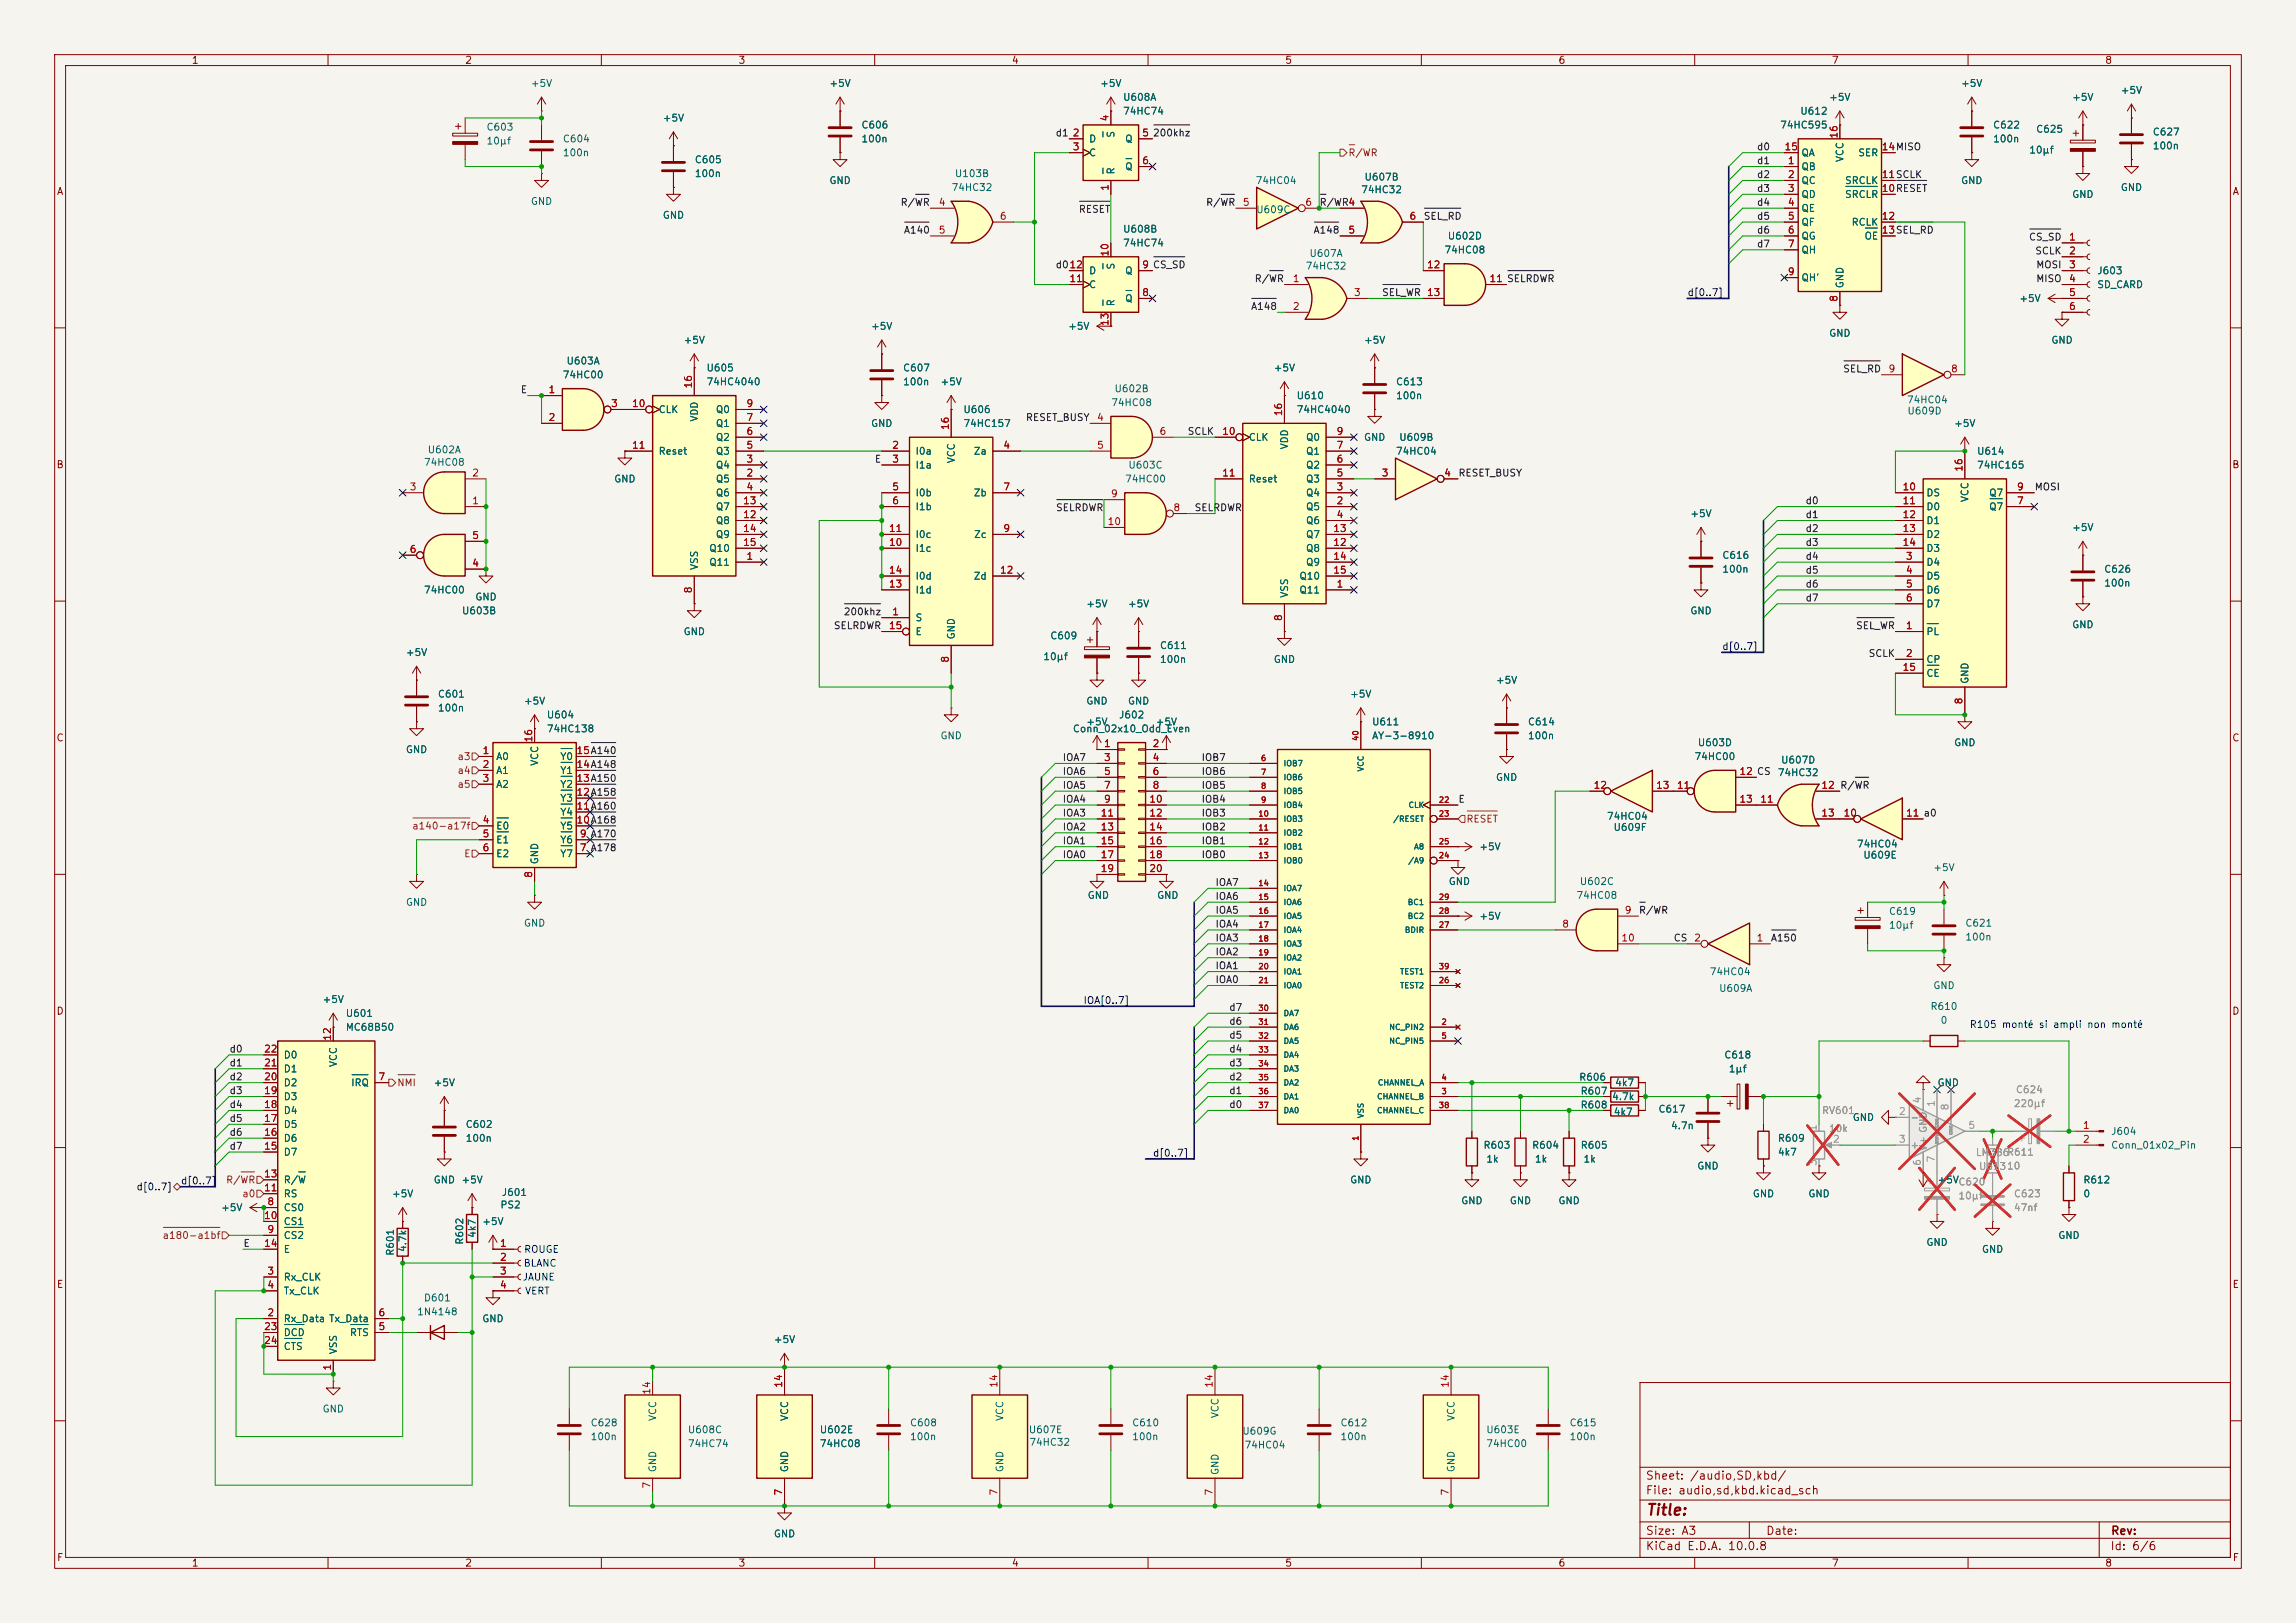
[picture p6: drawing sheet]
<svg xmlns="http://www.w3.org/2000/svg" width="420mm" height="297mm" viewBox="0 0 420 297" stroke-linecap="round" stroke-linejoin="round" font-family="sans-serif">
<defs><g id="words">
<text font-size="2" fill="#840000" x="301" y="277.8">Title:</text>
<g font-size="1.5" fill="#840000">
<text x="300.9" y="273.8">File: audio,sd,kbd.kicad_sch</text>
<text x="300.9" y="271.1">Sheet: /audio,SD,kbd/</text>
<text x="300.9" y="281.2">Size: A3</text>
<text x="322.9" y="281.2">Date:</text>
<text x="386" y="281.2">Rev:</text>
<text x="300.9" y="284">KiCad E.D.A. 10.0.8</text>
<text x="385.9" y="284">Id: 6/6</text>
</g>
<g font-size="1.3" fill="#840000">
<text x="35" y="12">1</text>
<text x="85" y="12">2</text>
<text x="135" y="12">3</text>
<text x="185" y="12">4</text>
<text x="235" y="12">5</text>
<text x="285" y="12">6</text>
<text x="335" y="12">7</text>
<text x="385" y="12">8</text>
<text x="10.3" y="36">A</text>
<text x="408.3" y="36">A</text>
<text x="10.2" y="86">B</text>
<text x="408.2" y="86">B</text>
<text x="10.2" y="136">C</text>
<text x="408.2" y="136">C</text>
<text x="10.2" y="186">D</text>
<text x="408.2" y="186">D</text>
<text x="10.3" y="236">E</text>
<text x="408.3" y="236">E</text>
<text x="10.3" y="286">F</text>
<text x="35" y="287">1</text>
<text x="85" y="287">2</text>
<text x="135" y="287">3</text>
<text x="185" y="287">4</text>
<text x="235" y="287">5</text>
<text x="285" y="287">6</text>
<text x="335" y="287">7</text>
<text x="385" y="287">8</text>
<text x="408.3" y="286">F</text>
</g>
<g font-size="1.3" fill="#006464">
<text x="97" y="16.2">+5V</text>
<text x="151.6" y="16.2">+5V</text>
<text x="201.1" y="16.2">+5V</text>
<text x="358.6" y="16.2">+5V</text>
<text x="387.8" y="17.5">+5V</text>
<text x="121.1" y="22.6">+5V</text>
<text x="157.5" y="23.8">C606</text>
<text x="205.3" y="18.7">U608A</text>
<text x="205.3" y="21.3">74HC74</text>
<text x="325.5" y="23.8">74HC595</text>
<text x="329.2" y="21.3">U612</text>
<text x="334.5" y="18.7">+5V</text>
<text x="364.5" y="23.8">C622</text>
<text x="378.9" y="18.7">+5V</text>
<text x="88.9" y="24.2">C603</text>
<text x="88.9" y="26.7">10µf</text>
<text x="102.9" y="26.4">C604</text>
<text x="102.9" y="28.9">100n</text>
<text x="157.5" y="26.4">100n</text>
<text x="199.1" y="26.4">D</text>
<text x="199.1" y="28.9">C</text>
<text x="204.2" y="25.3" transform="rotate(-90 204.2 25.3)">S</text>
<text x="205.7" y="26.4">Q</text>
<text x="329.4" y="28.9">QA</text>
<text x="337.5" y="29.8" transform="rotate(-90 337.5 29.8)">VCC</text>
<text x="339.8" y="28.9">SER</text>
<text x="364.5" y="26.4">100n</text>
<text x="371.1" y="28.4">10µf</text>
<text x="372.3" y="24.6">C625</text>
<text x="393.7" y="25.1">C627</text>
<text x="393.7" y="27.6">100n</text>
<text x="127" y="30.2">C605</text>
<text x="127" y="32.7">100n</text>
<text x="151.6" y="34">GND</text>
<text x="174" y="35.3">74HC32</text>
<text x="174.6" y="32.7">U103B</text>
<text x="204.2" y="32" transform="rotate(-90 204.2 32)">R</text>
<text x="205.7" y="31.4">Q</text>
<text x="229.6" y="34">74HC04</text>
<text x="248.9" y="35.7">74HC32</text>
<text x="249.5" y="33.3">U607B</text>
<text x="329.4" y="31.4">QB</text>
<text x="329.4" y="34">QC</text>
<text x="337.4" y="34">SRCLK</text>
<text x="358.6" y="34">GND</text>
<text x="387.8" y="35.3">GND</text>
<text x="97" y="37.8">GND</text>
<text x="121.1" y="40.3">GND</text>
<text x="229.7" y="39.3">U609C</text>
<text x="329.4" y="36.5">QD</text>
<text x="329.4" y="39.1">QE</text>
<text x="329.4" y="41.6">QF</text>
<text x="337.4" y="36.5">SRCLR</text>
<text x="338.6" y="41.6">RCLK</text>
<text x="378.9" y="36.5">GND</text>
<text x="205.3" y="42.9">U608B</text>
<text x="205.3" y="45.4">74HC74</text>
<text x="239.4" y="47.3">U607A</text>
<text x="264.1" y="46.7">74HC08</text>
<text x="264.7" y="44.1">U602D</text>
<text x="329.4" y="44.1">QG</text>
<text x="329.4" y="46.7">QH</text>
<text x="341" y="44.1">OE</text>
<text x="199.1" y="53">C</text>
<text x="199.1" y="50.5">D</text>
<text x="204.2" y="49.4" transform="rotate(-90 204.2 49.4)">S</text>
<text x="205.7" y="50.5">Q</text>
<text x="238.7" y="49.6">74HC32</text>
<text x="329.4" y="51.8">QH'</text>
<text x="337.5" y="52.9" transform="rotate(-90 337.5 52.9)">GND</text>
<text x="383.5" y="50.5">J603</text>
<text x="383.5" y="53">SD_CARD</text>
<text x="204.2" y="56.2" transform="rotate(-90 204.2 56.2)">R</text>
<text x="205.7" y="55.6">Q</text>
<text x="369.3" y="55.6">+5V</text>
<text x="124.9" y="63.2">+5V</text>
<text x="159.2" y="60.7">+5V</text>
<text x="195.3" y="60.7">+5V</text>
<text x="249.4" y="63.2">+5V</text>
<text x="334.5" y="61.9">GND</text>
<text x="375.1" y="63.2">GND</text>
<text x="102.8" y="69.5">74HC00</text>
<text x="103.5" y="67">U603A</text>
<text x="129.1" y="68.3">U605</text>
<text x="129.1" y="70.8">74HC4040</text>
<text x="165.1" y="68.3">C607</text>
<text x="165.1" y="70.8">100n</text>
<text x="171.9" y="70.8">+5V</text>
<text x="232.9" y="68.3">+5V</text>
<text x="255.3" y="70.8">C613</text>
<text x="120.4" y="75.9">CLK</text>
<text x="128" y="77.3" transform="rotate(-90 128 77.3)">VDD</text>
<text x="130.8" y="75.9">Q0</text>
<text x="176.1" y="75.9">U606</text>
<text x="203.2" y="74.6">74HC08</text>
<text x="203.8" y="72.1">U602B</text>
<text x="237.1" y="73.4">U610</text>
<text x="237.1" y="75.9">74HC4040</text>
<text x="255.3" y="73.4">100n</text>
<text x="348.7" y="74.1">74HC04</text>
<text x="348.8" y="76.1">U609D</text>
<text x="78.1" y="83.3">U602A</text>
<text x="120.4" y="83.5">Reset</text>
<text x="130.8" y="83.5">Q3</text>
<text x="130.8" y="81">Q2</text>
<text x="130.8" y="78.4">Q1</text>
<text x="159.2" y="78.4">GND</text>
<text x="167.4" y="83.5">I0a</text>
<text x="176.1" y="78.4">74HC157</text>
<text x="178" y="83.5">Za</text>
<text x="228.3" y="81">CLK</text>
<text x="235.9" y="82.3" transform="rotate(-90 235.9 82.3)">VDD</text>
<text x="238.8" y="83.5">Q1</text>
<text x="238.8" y="81">Q0</text>
<text x="249.4" y="81">GND</text>
<text x="255.2" y="83.5">74HC04</text>
<text x="255.8" y="81">U609B</text>
<text x="357.3" y="78.4">+5V</text>
<text x="361.5" y="83.5">U614</text>
<text x="77.4" y="85.5">74HC08</text>
<text x="112.2" y="88.6">GND</text>
<text x="130.8" y="88.6">Q5</text>
<text x="130.8" y="86.1">Q4</text>
<text x="167.4" y="86.1">I1a</text>
<text x="175" y="84.9" transform="rotate(-90 175 84.9)">VCC</text>
<text x="205.7" y="88.6">74HC00</text>
<text x="206.3" y="86.1">U603C</text>
<text x="228.3" y="88.6">Reset</text>
<text x="238.8" y="88.6">Q3</text>
<text x="238.8" y="86.1">Q2</text>
<text x="361.5" y="86.1">74HC165</text>
<text x="130.8" y="91.1">Q6</text>
<text x="130.8" y="93.7">Q7</text>
<text x="167.4" y="91.1">I0b</text>
<text x="167.4" y="93.7">I1b</text>
<text x="178" y="91.1">Zb</text>
<text x="238.8" y="93.7">Q5</text>
<text x="238.8" y="91.1">Q4</text>
<text x="309.1" y="94.9">+5V</text>
<text x="352.3" y="91.1">DS</text>
<text x="352.3" y="93.7">D0</text>
<text x="360.4" y="92" transform="rotate(-90 360.4 92)">VCC</text>
<text x="363.8" y="93.7">Q7</text>
<text x="363.8" y="91.1">Q7</text>
<text x="129.6" y="101.3">Q10</text>
<text x="130.8" y="96.2">Q8</text>
<text x="130.8" y="98.8">Q9</text>
<text x="167.4" y="101.3">I1c</text>
<text x="167.4" y="98.8">I0c</text>
<text x="178.1" y="98.8">Zc</text>
<text x="238.8" y="96.2">Q6</text>
<text x="238.8" y="101.3">Q8</text>
<text x="238.8" y="98.8">Q7</text>
<text x="352.3" y="96.2">D1</text>
<text x="352.3" y="98.8">D2</text>
<text x="352.3" y="101.3">D3</text>
<text x="378.9" y="97.5">+5V</text>
<text x="128" y="104.4" transform="rotate(-90 128 104.4)">VSS</text>
<text x="129.6" y="103.8">Q11</text>
<text x="167.4" y="106.4">I0d</text>
<text x="178" y="106.4">Zd</text>
<text x="237.6" y="106.4">Q10</text>
<text x="238.8" y="103.8">Q9</text>
<text x="314.9" y="102.6">C616</text>
<text x="314.9" y="105.1">100n</text>
<text x="352.3" y="103.8">D4</text>
<text x="352.3" y="106.4">D5</text>
<text x="384.8" y="105.1">C626</text>
<text x="384.8" y="107.6">100n</text>
<text x="77.4" y="108.9">74HC00</text>
<text x="84.4" y="112.7">U603B</text>
<text x="86.8" y="110.2">GND</text>
<text x="167.4" y="114">S</text>
<text x="167.4" y="108.9">I1d</text>
<text x="198.6" y="111.5">+5V</text>
<text x="206.2" y="111.5">+5V</text>
<text x="235.9" y="109.5" transform="rotate(-90 235.9 109.5)">VSS</text>
<text x="237.6" y="108.9">Q11</text>
<text x="309.1" y="112.7">GND</text>
<text x="352.3" y="108.9">D6</text>
<text x="352.3" y="111.5">D7</text>
<text x="124.9" y="116.5">GND</text>
<text x="167.4" y="116.5">E</text>
<text x="175" y="117.1" transform="rotate(-90 175 117.1)">GND</text>
<text x="192" y="117.3">C609</text>
<text x="212.1" y="119.1">C611</text>
<text x="352.3" y="116.5">PL</text>
<text x="378.9" y="115.3">GND</text>
<text x="74.1" y="120.3">+5V</text>
<text x="190.7" y="121.1">10µf</text>
<text x="212.1" y="121.6">100n</text>
<text x="232.9" y="121.6">GND</text>
<text x="273.5" y="125.4">+5V</text>
<text x="352.3" y="121.6">CP</text>
<text x="352.3" y="124.2">CE</text>
<text x="360.4" y="125.2" transform="rotate(-90 360.4 125.2)">GND</text>
<text x="80" y="128">C601</text>
<text x="80" y="130.5">100n</text>
<text x="95.7" y="129.2">+5V</text>
<text x="99.9" y="131.8">U604</text>
<text x="198.6" y="129.2">GND</text>
<text x="204.6" y="131.8">J602</text>
<text x="206.2" y="129.2">GND</text>
<text x="246.9" y="128">+5V</text>
<text x="99.9" y="134.3">74HC138</text>
<text x="171.9" y="135.6">GND</text>
<text x="196.1" y="134.3">Conn_02x10_Odd_Even</text>
<text x="198.6" y="133">+5V</text>
<text x="211.3" y="133">+5V</text>
<text x="250.9" y="133">U611</text>
<text x="250.9" y="135.6">AY-3-8910</text>
<text x="279.4" y="133">C614</text>
<text x="279.4" y="135.6">100n</text>
<text x="310.5" y="136.9">U603D</text>
<text x="357.3" y="136.9">GND</text>
<text x="74.1" y="138.1">GND</text>
<text x="90.7" y="139.4">A0</text>
<text x="90.7" y="141.9">A1</text>
<text x="98.8" y="140.3" transform="rotate(-90 98.8 140.3)">VCC</text>
<text x="102.4" y="141.9">Y1</text>
<text x="102.4" y="139.4">Y0</text>
<text x="273.5" y="143.2">GND</text>
<text x="309.9" y="139.4">74HC00</text>
<text x="325.1" y="142.3">74HC32</text>
<text x="325.7" y="140">U607D</text>
<text x="90.7" y="144.5">A2</text>
<text x="102.4" y="149.6">Y4</text>
<text x="102.4" y="147">Y3</text>
<text x="102.4" y="144.5">Y2</text>
<text x="90.7" y="152.1">E0</text>
<text x="90.7" y="154.6">E1</text>
<text x="102.4" y="154.6">Y6</text>
<text x="102.4" y="152.1">Y5</text>
<text x="270.5" y="155.9">+5V</text>
<text x="293.8" y="150.3">74HC04</text>
<text x="295" y="152.3">U609F</text>
<text x="339.6" y="155.4">74HC04</text>
<text x="90.7" y="157.2">E2</text>
<text x="98.8" y="158.3" transform="rotate(-90 98.8 158.3)">GND</text>
<text x="102.4" y="157.2">Y7</text>
<text x="340.7" y="157.4">U609E</text>
<text x="353.5" y="159.7">+5V</text>
<text x="74.1" y="166.1">GND</text>
<text x="198.9" y="164.8">GND</text>
<text x="211.6" y="164.8">GND</text>
<text x="264.9" y="162.3">GND</text>
<text x="288.3" y="164.8">74HC08</text>
<text x="288.9" y="162.3">U602C</text>
<text x="345.4" y="167.7">C619</text>
<text x="95.7" y="169.9">GND</text>
<text x="270.5" y="168.6">+5V</text>
<text x="345.4" y="170.3">10µf</text>
<text x="359.4" y="169.9">C621</text>
<text x="359.4" y="172.4">100n</text>
<text x="312.6" y="178.8">74HC04</text>
<text x="58.9" y="183.8">+5V</text>
<text x="314.3" y="181.8">U609A</text>
<text x="353" y="185.1">R610</text>
<text x="353.5" y="181.3">GND</text>
<text x="63.1" y="186.4">U601</text>
<text x="63.1" y="188.9">MC68B50</text>
<text x="354.9" y="187.7">0</text>
<text x="51.8" y="196.5">D1</text>
<text x="51.8" y="194">D0</text>
<text x="61.9" y="195.4" transform="rotate(-90 61.9 195.4)">VCC</text>
<text x="315.3" y="194">C618</text>
<text x="316.1" y="196.5">1µf</text>
<text x="51.8" y="201.6">D3</text>
<text x="51.8" y="199.1">D2</text>
<text x="64.1" y="199.1">IRQ</text>
<text x="79.2" y="199.1">+5V</text>
<text x="288.8" y="198.1">R606</text>
<text x="289" y="200.6">R607</text>
<text x="289" y="203.1">R608</text>
<text x="294.8" y="201.6">4.7k</text>
<text x="295.3" y="199.1">4k7</text>
<text x="303.3" y="203.9">C617</text>
<text x="354.3" y="199.1">GND</text>
<text x="51.8" y="209.2">D6</text>
<text x="51.8" y="206.7">D5</text>
<text x="51.8" y="204.2">D4</text>
<text x="85.1" y="206.7">C602</text>
<text x="85.1" y="209.2">100n</text>
<text x="295.1" y="204.4">4k7</text>
<text x="305.5" y="207">4.7n</text>
<text x="325.1" y="209.2">R609</text>
<text x="338.8" y="205.4">GND</text>
<text x="386.1" y="208">J604</text>
<text x="51.8" y="211.8">D7</text>
<text x="271.3" y="210.5">R603</text>
<text x="271.8" y="213.1">1k</text>
<text x="280.1" y="210.5">R604</text>
<text x="280.7" y="213.1">1k</text>
<text x="289" y="210.5">R605</text>
<text x="289.5" y="213.1">1k</text>
<text x="310.4" y="214.3">GND</text>
<text x="325.1" y="211.8">4k7</text>
<text x="386.1" y="210.5">Conn_01x02_Pin</text>
<text x="40.3" y="221.9">+5V</text>
<text x="51.8" y="221.9">CS0</text>
<text x="51.8" y="219.4">RS</text>
<text x="51.8" y="216.9">R/W</text>
<text x="71.6" y="219.4">+5V</text>
<text x="79.2" y="216.9">GND</text>
<text x="84.3" y="216.9">+5V</text>
<text x="91.4" y="221.4">PS2</text>
<text x="91.7" y="219.1">J601</text>
<text x="246.9" y="216.9">GND</text>
<text x="267.2" y="220.7">GND</text>
<text x="276.1" y="220.7">GND</text>
<text x="285" y="220.7">GND</text>
<text x="320.5" y="219.4">GND</text>
<text x="330.7" y="219.4">GND</text>
<text x="354.3" y="216.9">+5V</text>
<text x="381" y="216.9">R612</text>
<text x="381" y="219.4">0</text>
<text x="51.8" y="227">CS2</text>
<text x="51.8" y="224.5">CS1</text>
<text x="85" y="227.9" transform="rotate(-90 85 227.9)">R602</text>
<text x="87.3" y="226.6" transform="rotate(-90 87.3 226.6)">4k7</text>
<text x="88.1" y="224.5">+5V</text>
<text x="376.4" y="227">GND</text>
<text x="51.8" y="229.6">E</text>
<text x="72.3" y="229.9" transform="rotate(-90 72.3 229.9)">R601</text>
<text x="74.6" y="229.2" transform="rotate(-90 74.6 229.2)">4.7k</text>
<text x="352.3" y="228.3">GND</text>
<text x="362.4" y="229.6">GND</text>
<text x="51.8" y="234.6">Rx_CLK</text>
<text x="51.8" y="237.2">Tx_CLK</text>
<text x="77.4" y="238.5">D601</text>
<text x="51.8" y="242.3">Rx_Data Tx_Data</text>
<text x="51.8" y="244.8">DCD</text>
<text x="63.9" y="244.8">RTS</text>
<text x="76.2" y="241">1N4148</text>
<text x="88.1" y="242.3">GND</text>
<text x="51.8" y="247.3">CTS</text>
<text x="61.9" y="247.9" transform="rotate(-90 61.9 247.9)">VSS</text>
<text x="141.4" y="246.1">+5V</text>
<text x="58.9" y="258.8">GND</text>
<text x="107.9" y="261.3">C628</text>
<text x="107.9" y="263.9">100n</text>
<text x="120.3" y="260.1" transform="rotate(-90 120.3 260.1)">VCC</text>
<text x="125.7" y="262.6">U608C</text>
<text x="144.5" y="260.1" transform="rotate(-90 144.5 260.1)">VCC</text>
<text x="149.8" y="262.6">U602E</text>
<text x="166.4" y="261.3">C608</text>
<text x="166.4" y="263.9">100n</text>
<text x="183.8" y="260.1" transform="rotate(-90 183.8 260.1)">VCC</text>
<text x="188.1" y="262.6">U607E</text>
<text x="207" y="261.3">C610</text>
<text x="207" y="263.9">100n</text>
<text x="223.2" y="259.6" transform="rotate(-90 223.2 259.6)">VCC</text>
<text x="227.1" y="262.8">U609G</text>
<text x="245.1" y="261.3">C612</text>
<text x="245.1" y="263.9">100n</text>
<text x="266.4" y="260.1" transform="rotate(-90 266.4 260.1)">VCC</text>
<text x="271.8" y="262.6">U603E</text>
<text x="287" y="261.3">C615</text>
<text x="287" y="263.9">100n</text>
<text x="120.3" y="269.5" transform="rotate(-90 120.3 269.5)">GND</text>
<text x="125.7" y="265.1">74HC74</text>
<text x="144.5" y="269.5" transform="rotate(-90 144.5 269.5)">GND</text>
<text x="149.8" y="265.1">74HC08</text>
<text x="183.8" y="269.5" transform="rotate(-90 183.8 269.5)">GND</text>
<text x="188.2" y="264.9">74HC32</text>
<text x="227.5" y="265.4">74HC04</text>
<text x="266.4" y="269.5" transform="rotate(-90 266.4 269.5)">GND</text>
<text x="271.8" y="265.1">74HC00</text>
<text x="223.2" y="270" transform="rotate(-90 223.2 270)">GND</text>
<text x="141.4" y="281.6">GND</text>
</g>
<g font-size="1.3" fill="#a90000">
<text x="203.1" y="22.3" transform="rotate(-90 203.1 22.3)">4</text>
<text x="196.1" y="25.3">2</text>
<text x="196.1" y="27.8">3</text>
<text x="208.8" y="25.3">5</text>
<text x="326.3" y="27.8">15</text>
<text x="336.4" y="25.5" transform="rotate(-90 336.4 25.5)">16</text>
<text x="344.1" y="27.8">14MISO</text>
<text x="344.1" y="27.8">14</text>
<text x="203.1" y="35" transform="rotate(-90 203.1 35)">1</text>
<text x="208.8" y="30.3">6</text>
<text x="326.9" y="30.3">1</text>
<text x="326.9" y="32.9">2</text>
<text x="326.9" y="35.4">3</text>
<text x="344.1" y="35.4">10RESET</text>
<text x="344.1" y="32.9">11SCLK</text>
<text x="344.1" y="35.4">10</text>
<text x="344.1" y="32.9">11</text>
<text x="171.6" y="38">4</text>
<text x="182.8" y="40.5">6</text>
<text x="227.2" y="38">5</text>
<text x="238.7" y="38">6</text>
<text x="246.5" y="38">4</text>
<text x="257.7" y="40.5">6</text>
<text x="326.9" y="38">4</text>
<text x="326.9" y="40.5">5</text>
<text x="344.1" y="40.5">12</text>
<text x="171.6" y="43">5</text>
<text x="203.1" y="47.1" transform="rotate(-90 203.1 47.1)">10</text>
<text x="246.5" y="43">5</text>
<text x="326.9" y="43">6</text>
<text x="326.9" y="45.6">7</text>
<text x="344.1" y="43">13SEL_RD</text>
<text x="344.1" y="43">13</text>
<text x="378.4" y="44.3">1</text>
<text x="378.4" y="46.9">2</text>
<text x="195.5" y="51.9">11</text>
<text x="195.5" y="49.4">12</text>
<text x="208.8" y="49.4">9 CS_SD</text>
<text x="208.8" y="49.4">9</text>
<text x="236.4" y="51.9">1</text>
<text x="260.9" y="49.4">12</text>
<text x="272.3" y="51.9">11 SELRDWR</text>
<text x="272.3" y="51.9">11</text>
<text x="326.9" y="50.7">9</text>
<text x="378.4" y="49.4">3</text>
<text x="378.4" y="51.9">4</text>
<text x="203.1" y="59.8" transform="rotate(-90 203.1 59.8)">13</text>
<text x="208.8" y="54.5">8</text>
<text x="236.4" y="57">2</text>
<text x="247.6" y="54.5">3</text>
<text x="260.9" y="54.5">13</text>
<text x="336.4" y="55.3" transform="rotate(-90 336.4 55.3)">8</text>
<text x="378.4" y="54.5">5</text>
<text x="378.4" y="57">6</text>
<text x="126.9" y="71.2" transform="rotate(-90 126.9 71.2)">16</text>
<text x="345.3" y="68.4">9</text>
<text x="356.8" y="68.4">8</text>
<text x="100.2" y="72.3">1</text>
<text x="100.2" y="77.3">2</text>
<text x="111.7" y="74.8">3</text>
<text x="115.5" y="74.8">10</text>
<text x="136.4" y="77.3">7</text>
<text x="136.4" y="74.8">9</text>
<text x="200.6" y="77.3">4</text>
<text x="234.8" y="76.3" transform="rotate(-90 234.8 76.3)">16</text>
<text x="115.5" y="82.4">11</text>
<text x="136.4" y="82.4">5</text>
<text x="136.4" y="79.9">6</text>
<text x="163.1" y="82.4">2</text>
<text x="173.9" y="78.8" transform="rotate(-90 173.9 78.8)">16</text>
<text x="183.4" y="82.4">4</text>
<text x="200.6" y="82.4">5</text>
<text x="212" y="79.9">6</text>
<text x="223.5" y="79.9">10</text>
<text x="244.4" y="82.4">7</text>
<text x="244.4" y="79.9">9</text>
<text x="86.3" y="87.5">2</text>
<text x="136.4" y="87.5">2</text>
<text x="136.4" y="85">3</text>
<text x="163.1" y="85">3</text>
<text x="223.5" y="87.5">11</text>
<text x="244.4" y="87.5">5</text>
<text x="244.4" y="85">6</text>
<text x="252.6" y="87.5">3</text>
<text x="264.1" y="87.5">4</text>
<text x="359.3" y="86.4" transform="rotate(-90 359.3 86.4)">16</text>
<text x="74.8" y="90">3</text>
<text x="86.3" y="92.6">1</text>
<text x="135.8" y="95.1">12</text>
<text x="135.8" y="92.6">13</text>
<text x="136.4" y="90">4</text>
<text x="163.1" y="90">5</text>
<text x="163.1" y="92.6">6</text>
<text x="183.4" y="90">7</text>
<text x="203.1" y="91.3">9</text>
<text x="214.5" y="93.8">8</text>
<text x="244.4" y="92.6">2</text>
<text x="244.4" y="90">3</text>
<text x="244.4" y="95.1">4</text>
<text x="347.9" y="90">10</text>
<text x="347.9" y="92.6">11</text>
<text x="347.9" y="95.1">12</text>
<text x="368.8" y="92.6">7</text>
<text x="368.8" y="90">9</text>
<text x="74.8" y="101.5">6</text>
<text x="86.3" y="98.9">5</text>
<text x="135.8" y="97.7">14</text>
<text x="135.8" y="100.2">15</text>
<text x="162.5" y="100.2">10</text>
<text x="162.5" y="97.7">11</text>
<text x="183.4" y="97.7">9</text>
<text x="202.5" y="96.4">10</text>
<text x="243.8" y="100.2">12</text>
<text x="243.8" y="97.7">13</text>
<text x="347.9" y="97.7">13</text>
<text x="347.9" y="100.2">14</text>
<text x="86.3" y="104">4</text>
<text x="136.4" y="102.7">1</text>
<text x="162.5" y="107.8">13</text>
<text x="162.5" y="105.3">14</text>
<text x="182.8" y="105.3">12</text>
<text x="243.8" y="102.7">14</text>
<text x="243.8" y="105.3">15</text>
<text x="244.4" y="107.8">1</text>
<text x="348.5" y="102.7">3</text>
<text x="348.5" y="105.3">4</text>
<text x="348.5" y="107.8">5</text>
<text x="126.9" y="108.7" transform="rotate(-90 126.9 108.7)">8</text>
<text x="163.1" y="112.9">1</text>
<text x="234.8" y="113.8" transform="rotate(-90 234.8 113.8)">8</text>
<text x="348.5" y="110.4">6</text>
<text x="162.5" y="115.4">15</text>
<text x="348.5" y="115.4">1</text>
<text x="173.9" y="121.4" transform="rotate(-90 173.9 121.4)">8</text>
<text x="347.9" y="123.1">15</text>
<text x="348.5" y="120.5">2</text>
<text x="359.3" y="129" transform="rotate(-90 359.3 129)">8</text>
<text x="97.7" y="136" transform="rotate(-90 97.7 136)">16</text>
<text x="201.8" y="137">1</text>
<text x="210.7" y="137">2</text>
<text x="88.2" y="138.3">1</text>
<text x="88.2" y="140.8">2</text>
<text x="88.2" y="143.4">3</text>
<text x="105.3" y="143.4">13A150</text>
<text x="105.3" y="140.8">14A148</text>
<text x="105.3" y="138.3">15A140</text>
<text x="105.3" y="143.4">13</text>
<text x="105.3" y="140.8">14</text>
<text x="105.3" y="138.3">15</text>
<text x="201.8" y="139.6">3</text>
<text x="201.8" y="142.1">5</text>
<text x="210.7" y="139.6">4</text>
<text x="210.7" y="142.1">6</text>
<text x="318.1" y="142.1">12 CS</text>
<text x="318.1" y="142.1">12</text>
<text x="105.3" y="148.5">11A160</text>
<text x="105.3" y="145.9">12A158</text>
<text x="105.3" y="148.5">11</text>
<text x="105.3" y="145.9">12</text>
<text x="201.2" y="149.7">11</text>
<text x="201.8" y="144.6">7</text>
<text x="201.8" y="147.2">9</text>
<text x="210.1" y="147.2">10</text>
<text x="210.1" y="149.7">12</text>
<text x="210.7" y="144.6">8</text>
<text x="291.4" y="144.6">12</text>
<text x="302.8" y="144.6">13</text>
<text x="306.6" y="144.6">11</text>
<text x="318.1" y="147.2">13</text>
<text x="321.9" y="147.2">11</text>
<text x="333.1" y="144.6">12 R/WR</text>
<text x="333.1" y="149.7">13</text>
<text x="333.1" y="144.6">12</text>
<text x="337.1" y="149.7">10</text>
<text x="348.5" y="149.7">11 a0</text>
<text x="348.5" y="149.7">11</text>
<text x="88.2" y="151">4</text>
<text x="88.2" y="153.5">5</text>
<text x="105.3" y="151">10A168</text>
<text x="105.3" y="151">10</text>
<text x="105.9" y="153.5">9 A170</text>
<text x="105.9" y="153.5">9</text>
<text x="201.2" y="152.3">13</text>
<text x="201.2" y="154.8">15</text>
<text x="210.1" y="152.3">14</text>
<text x="210.1" y="154.8">16</text>
<text x="88.2" y="156.1">6</text>
<text x="97.7" y="160.8" transform="rotate(-90 97.7 160.8)">8</text>
<text x="105.9" y="156.1">7 A178</text>
<text x="105.9" y="156.1">7</text>
<text x="201.2" y="157.3">17</text>
<text x="201.2" y="159.9">19</text>
<text x="210.1" y="157.3">18</text>
<text x="210.1" y="159.9">20</text>
<text x="297.1" y="167.5">9</text>
<text x="285.7" y="170">8</text>
<text x="296.5" y="172.6">10</text>
<text x="309.8" y="172.6">2</text>
<text x="321.2" y="172.6">1</text>
<text x="60.8" y="190.6" transform="rotate(-90 60.8 190.6)">12</text>
<text x="48.2" y="198">20</text>
<text x="48.2" y="195.4">21</text>
<text x="48.2" y="192.9">22</text>
<text x="69.1" y="198">7</text>
<text x="48.2" y="203.1">18</text>
<text x="48.2" y="200.5">19</text>
<text x="48.2" y="208.1">16</text>
<text x="48.2" y="205.6">17</text>
<text x="380.9" y="206.9">1</text>
<text x="380.9" y="209.4">2</text>
<text x="48.2" y="215.8">13</text>
<text x="48.2" y="210.7">15</text>
<text x="48.2" y="218.3">11</text>
<text x="48.8" y="220.8">8</text>
<text x="48.2" y="223.4">10</text>
<text x="48.8" y="225.9">9</text>
<text x="48.2" y="228.5">14</text>
<text x="48.8" y="233.5">3</text>
<text x="91.3" y="228.5">1</text>
<text x="91.3" y="231">2</text>
<text x="91.3" y="233.5">3</text>
<text x="48.8" y="236.1">4</text>
<text x="91.3" y="236.1">4</text>
<text x="48.2" y="243.7">23</text>
<text x="48.8" y="241.2">2</text>
<text x="69.1" y="243.7">5</text>
<text x="69.1" y="241.2">6</text>
<text x="48.2" y="246.2">24</text>
<text x="60.8" y="250.9" transform="rotate(-90 60.8 250.9)">1</text>
<text x="119.2" y="255.3" transform="rotate(-90 119.2 255.3)">14</text>
<text x="143.4" y="254.1" transform="rotate(-90 143.4 254.1)">14</text>
<text x="182.7" y="254.1" transform="rotate(-90 182.7 254.1)">14</text>
<text x="222.1" y="254.1" transform="rotate(-90 222.1 254.1)">14</text>
<text x="265.3" y="254.1" transform="rotate(-90 265.3 254.1)">14</text>
<text x="119.2" y="272.5" transform="rotate(-90 119.2 272.5)">7</text>
<text x="143.4" y="273.8" transform="rotate(-90 143.4 273.8)">7</text>
<text x="182.7" y="273.8" transform="rotate(-90 182.7 273.8)">7</text>
<text x="222.1" y="273.8" transform="rotate(-90 222.1 273.8)">7</text>
<text x="265.3" y="273.8" transform="rotate(-90 265.3 273.8)">7</text>
</g>
<g font-size="1.3" fill="#0f0f0f">
<text x="193" y="25.3">d1</text>
<text x="210.8" y="25.3">200khz</text>
<text x="321.3" y="27.8">d0</text>
<text x="321.3" y="32.9">d2</text>
<text x="321.3" y="35.4">d3</text>
<text x="321.3" y="30.4">d1</text>
<text x="164.6" y="38">R/WR</text>
<text x="197.2" y="39.2">RESET</text>
<text x="220.5" y="38">R/WR</text>
<text x="241.3" y="38">R/WR4</text>
<text x="260.3" y="40.5">SEL_RD</text>
<text x="321.3" y="38">d4</text>
<text x="321.3" y="40.5">d5</text>
<text x="165.2" y="43.1">A140</text>
<text x="240.2" y="43.1">A148</text>
<text x="321.3" y="43.1">d6</text>
<text x="321.3" y="45.6">d7</text>
<text x="371" y="44.3">CS_SD</text>
<text x="372.2" y="46.9">SCLK</text>
<text x="193" y="49.4">d012</text>
<text x="229.4" y="51.9">R/WR</text>
<text x="372.4" y="51.9">MISO</text>
<text x="372.4" y="49.4">MOSI</text>
<text x="228.7" y="57">A148</text>
<text x="252.7" y="54.5">SEL_WR</text>
<text x="337" y="68.5">SEL_RD</text>
<text x="95.1" y="72.3">E</text>
<text x="187.6" y="77.3">RESET_BUSY</text>
<text x="217.1" y="79.9">SCLK</text>
<text x="159.9" y="85">E</text>
<text x="266.7" y="87.5">RESET_BUSY</text>
<text x="193.1" y="93.9">SELRDWR</text>
<text x="218.4" y="93.9">SELRDWR</text>
<text x="330.2" y="92.6">d0</text>
<text x="330.2" y="95.1">d1</text>
<text x="372.1" y="90">MOSI</text>
<text x="330.2" y="100.2">d3</text>
<text x="330.2" y="97.7">d2</text>
<text x="330.2" y="102.7">d4</text>
<text x="330.2" y="105.3">d5</text>
<text x="330.2" y="107.8">d6</text>
<text x="154.2" y="112.9">200khz</text>
<text x="330.2" y="110.4">d7</text>
<text x="152.4" y="115.4">SELRDWR</text>
<text x="339.4" y="115.4">SEL_WR</text>
<text x="341.7" y="120.5">SCLK</text>
<text x="194.3" y="139.6">IOA7</text>
<text x="194.3" y="142.1">IOA6</text>
<text x="219.7" y="139.6">IOB7</text>
<text x="219.7" y="142.1">IOB6</text>
<text x="194.3" y="147.2">IOA4</text>
<text x="194.3" y="149.7">IOA3</text>
<text x="194.3" y="144.7">IOA5</text>
<text x="219.7" y="147.2">IOB4</text>
<text x="219.7" y="144.7">IOB5</text>
<text x="219.7" y="149.7">IOB3</text>
<text x="266.7" y="147.2">E</text>
<text x="194.3" y="152.3">IOA2</text>
<text x="194.3" y="154.8">IOA1</text>
<text x="219.7" y="154.8">IOB1</text>
<text x="219.7" y="152.3">IOB2</text>
<text x="194.3" y="157.4">IOA0</text>
<text x="219.7" y="157.4">IOB0</text>
<text x="222.2" y="162.4">IOA7</text>
<text x="222.2" y="165">IOA6</text>
<text x="222.2" y="167.5">IOA5</text>
<text x="299.7" y="167.5">R/WR</text>
<text x="222.2" y="170.1">IOA4</text>
<text x="222.2" y="172.6">IOA3</text>
<text x="306" y="172.6">CS</text>
<text x="323.8" y="172.6">A150</text>
<text x="222.2" y="177.7">IOA1</text>
<text x="222.2" y="175.1">IOA2</text>
<text x="222.2" y="180.2">IOA0</text>
<text x="224.7" y="185.3">d7</text>
<text x="224.7" y="187.8">d6</text>
<text x="224.7" y="190.4">d5</text>
<text x="41.9" y="195.5">d1</text>
<text x="41.9" y="192.9">d0</text>
<text x="41.9" y="198">d2</text>
<text x="224.7" y="192.9">d4</text>
<text x="224.7" y="195.5">d3</text>
<text x="224.7" y="198">d2</text>
<text x="41.9" y="200.5">d3</text>
<text x="41.9" y="203.1">d4</text>
<text x="224.7" y="200.5">d1</text>
<text x="224.7" y="203.1">d0</text>
<text x="41.9" y="205.6">d5</text>
<text x="41.9" y="208.2">d6</text>
<text x="41.9" y="210.7">d7</text>
<text x="44.4" y="228.5">E</text>
</g>
<g font-size="1.3" fill="#725600">
<text x="246.5" y="28.9">R/WR</text>
<text x="83.6" y="139.4">a3</text>
<text x="83.6" y="141.9">a4</text>
<text x="83.6" y="144.5">a5</text>
<text x="75.3" y="152.1">a140-a17f</text>
<text x="268.1" y="150.8">RESET</text>
<text x="84.8" y="157.2">E</text>
<text x="72.6" y="199.1">NMI</text>
<text x="41.3" y="216.9">R/WR</text>
<text x="44.2" y="219.4">a0</text>
<text x="29.6" y="227">a180-a1bf</text>
</g>
<g font-size="1.3" fill="#000084">
<text x="308.6" y="54.5">d[0..7]</text>
<text x="314.9" y="119.3">d[0..7]</text>
<text x="198.1" y="184">IOA[0..7]</text>
<text x="210.8" y="212">d[0..7]</text>
<text x="24.9" y="218.1">d[0..7]</text>
<text x="33" y="217">d[0..7]</text>
</g>
<g font-size="1.3" fill="#0000c2">
<text x="360.2" y="188.4">R105 monté si ampli non monté</text>
<text x="95.7" y="232.1">BLANC</text>
<text x="95.8" y="229.6">ROUGE</text>
<text x="95.5" y="234.6">JAUNE</text>
<text x="95.9" y="237.2">VERT</text>
</g>
<g font-size="1.3" fill="#a5a4a2">
<text x="351.7" y="202" transform="rotate(-90 351.7 202)">4</text>
<text x="354.2" y="202.7" transform="rotate(-90 354.2 202.7)">1</text>
<text x="356.7" y="203.3" transform="rotate(-90 356.7 203.3)">8</text>
<text x="332.6" y="207.1" transform="rotate(-90 332.6 207.1)">1</text>
<text x="335.2" y="209.4">2</text>
<text x="347.2" y="204.3">2</text>
<text x="347.2" y="209.4">3</text>
<text x="359.9" y="206.9">5</text>
<text x="332.6" y="213.5" transform="rotate(-90 332.6 213.5)">3</text>
<text x="351.7" y="213.5" transform="rotate(-90 351.7 213.5)">6</text>
<text x="354.2" y="212.8" transform="rotate(-90 354.2 212.8)">7</text>
</g>
<g font-size="1.3" fill="#939391">
<text x="368.3" y="202.9">220µf</text>
<text x="368.6" y="200.4">C624</text>
<text x="333.2" y="204.2">RV601</text>
<text x="334.4" y="207.5">10k</text>
<text x="349.4" y="205.4">-</text>
<text x="349.4" y="210.5">+</text>
<text x="352.8" y="210.7" transform="rotate(-90 352.8 210.7)">V+ GND</text>
<text x="361.3" y="211.9">LM386</text>
<text x="361.9" y="214.4">U61310</text>
<text x="367" y="211.8">R611</text>
<text x="358.1" y="217.2">C620</text>
<text x="358.1" y="219.8">10µf</text>
<text x="368.3" y="219.4">C623</text>
<text x="368.3" y="221.9">47nf</text>
</g>
<g font-size="1" fill="#a90000">
<text x="248.7" y="135.7" transform="rotate(-90 248.7 135.7)">40</text>
<text x="230.6" y="139.5">6</text>
<text x="230.6" y="142.1">7</text>
<text x="230.1" y="149.7">10</text>
<text x="230.6" y="144.6">8</text>
<text x="230.6" y="147.1">9</text>
<text x="263.1" y="147.1">22</text>
<text x="263.1" y="149.7">23</text>
<text x="230.1" y="152.2">11</text>
<text x="230.1" y="154.8">12</text>
<text x="263.1" y="154.8">25</text>
<text x="230.1" y="157.3">13</text>
<text x="263.1" y="157.3">24</text>
<text x="230.1" y="162.4">14</text>
<text x="230.1" y="164.9">15</text>
<text x="230.1" y="167.5">16</text>
<text x="263.1" y="167.5">28</text>
<text x="263.1" y="164.9">29</text>
<text x="230.1" y="170">17</text>
<text x="230.1" y="172.5">18</text>
<text x="263.1" y="170">27</text>
<text x="230.1" y="175.1">19</text>
<text x="230.1" y="177.6">20</text>
<text x="263.1" y="177.6">39</text>
<text x="230.1" y="180.2">21</text>
<text x="230.1" y="185.2">30</text>
<text x="263.1" y="180.2">26</text>
<text x="230.1" y="187.8">31</text>
<text x="230.1" y="190.3">32</text>
<text x="263.6" y="187.8">2</text>
<text x="263.6" y="190.3">5</text>
<text x="230.1" y="192.9">33</text>
<text x="230.1" y="195.4">34</text>
<text x="230.1" y="197.9">35</text>
<text x="263.6" y="197.9">4</text>
<text x="230.1" y="200.5">36</text>
<text x="230.1" y="203">37</text>
<text x="263.1" y="203">38</text>
<text x="263.6" y="200.5">3</text>
<text x="248.7" y="208.9" transform="rotate(-90 248.7 208.9)">1</text>
</g>
<g font-size="1" fill="#006464">
<text x="234.7" y="140.5">IOB7</text>
<text x="234.7" y="143">IOB6</text>
<text x="249.7" y="141.3" transform="rotate(-90 249.7 141.3)">VCC</text>
<text x="234.7" y="145.5">IOB5</text>
<text x="234.7" y="148.1">IOB4</text>
<text x="257.5" y="148.1">CLK</text>
<text x="234.7" y="150.6">IOB3</text>
<text x="234.7" y="153.2">IOB2</text>
<text x="234.7" y="155.7">IOB1</text>
<text x="254.7" y="150.6">/RESET</text>
<text x="258.6" y="155.7">A8</text>
<text x="234.7" y="158.2">IOB0</text>
<text x="257.5" y="158.2">/A9</text>
<text x="234.7" y="163.3">IOA7</text>
<text x="234.7" y="165.9">IOA6</text>
<text x="257.4" y="165.9">BC1</text>
<text x="234.7" y="168.4">IOA5</text>
<text x="234.7" y="170.9">IOA4</text>
<text x="234.7" y="173.5">IOA3</text>
<text x="256.9" y="170.9">BDIR</text>
<text x="257.4" y="168.4">BC2</text>
<text x="234.7" y="176">IOA2</text>
<text x="234.7" y="178.6">IOA1</text>
<text x="256" y="178.6">TEST1</text>
<text x="234.7" y="181.1">IOA0</text>
<text x="256" y="181.1">TEST2</text>
<text x="234.7" y="186.2">DA7</text>
<text x="234.7" y="188.7">DA6</text>
<text x="234.7" y="191.3">DA5</text>
<text x="254" y="188.7">NC_PIN2</text>
<text x="254" y="191.3">NC_PIN5</text>
<text x="234.7" y="193.8">DA4</text>
<text x="234.7" y="196.3">DA3</text>
<text x="234.7" y="198.9">DA2</text>
<text x="234.7" y="201.4">DA1</text>
<text x="234.7" y="204">DA0</text>
<text x="251.8" y="201.4">CHANNEL_B</text>
<text x="251.8" y="204">CHANNEL_C</text>
<text x="251.9" y="198.9">CHANNEL_A</text>
<text x="249.7" y="204.7" transform="rotate(-90 249.7 204.7)">VSS</text>
</g>
<g font-size=".5" fill="#939391">
<text x="354.7" y="209.4" transform="rotate(-90 354.7 209.4)">BYPASSGAIN</text>
<text x="357.3" y="207.7" transform="rotate(-90 357.3 207.7)">GAIN</text>
</g>
</g></defs>
<path d="M0 0h420v297h-420z" fill="#f5f4ef" stroke="#f5f4ef" stroke-width=".18"/>
<g fill="none" stroke="#840000" stroke-width=".18">
<path d="M10 10h400v277h-400zM12 12h396v273h-396zM60 10v2M99.1 17.8l-.8 1.3M99.1 17.8l.7 1.3M99.1 17.8v2.5M110 10v2M160 10v2M210 10v2M260 10v2M310 10v2M360 10v2"/>
<path d="M82.8 24.4h4.6v.5h-4.6zM83.3 23.1h1M83.8 22.6v1M85.1 21.6v2.8M85.1 26.4v2.8M99.1 20.3h.1M99.1 31.8v1.2h1.2l-1.2 1.3-1.3-1.3h1.3M99.1 31.8h.1M99.1 22.9v2.8M99.1 27.7v2.8M10 60h2M408 60h2"/>
<path d="M10 110h2M408 110h2M10 160h2M408 160h2M339.3 167.9h4.6v.5h-4.6zM339.9 166.6h1M340.4 166.1v1M341.6 165.1v2.8M341.6 169.9v2.8M355.6 163.8h.1M355.6 161.3l-.8 1.3M355.6 161.3l.8 1.3"/>
<path d="M355.6 161.3v2.5M10 210h2M322.6 213.4v1.2h1.2l-1.2 1.3-1.3-1.3h1.3M322.6 213.4h.1M322.6 205.7v1.3M322.6 212.1v1.3M408 210h2M300 253h108v32h-108zM10 260h2M300 278.5h108M300 274.5h108M300 268.5h108"/>
<path d="M320 278.5v3M384 278.5v6.5M408 260h2M60 285v2M110 285v2M160 285v2M210 285v2M260 285v2M300 281.5h108M310 285v2M360 285v2"/>
</g>
<g fill="#840000" stroke="#840000" stroke-width=".18">
<path d="M82.8 25.9h4.6v.5h-4.6z"/>
<path d="M339.3 169.4h4.6v.5h-4.6z"/>
</g>
<path d="M97 25.9h4.1M97 27.4h4.1" fill="none" stroke="#840000" stroke-width=".51"/>
<path d="M321.6 207h2v5.1h-2z" fill="none" stroke="#840000" stroke-width=".25"/>
<path d="M78.6 87.5a3.8 3.8 0 0 1 2.7-1.1v7.6a3.8 3.8 0 0 1-3.5-2.4 3.8 3.8 0 0 1 .8-4.1z" fill="#ffffc2" stroke="#ffffc2" stroke-width=".18"/>
<path d="M81.3 86.4h3.8v7.6h-3.8z" fill="#ffffc2"/>
<path d="M78.6 87.5a3.8 3.8 0 0 1 2.7-1.1h3.8v7.6h-3.8a3.8 3.8 0 0 1-3.5-2.4 3.8 3.8 0 0 1 .8-4.1z" fill="none" stroke="#840000" stroke-width=".25"/>
<path d="M73.7 90.2h3.8M85.1 92.7h3.8M85.1 87.6h3.8" fill="none" stroke="#840000" stroke-width=".18"/>
<path d="M340.4 149.9l7.6-3.8v7.6z" fill="#ffffc2"/>
<path d="M340.4 149.9l7.6-3.8v7.6z" fill="none" stroke="#840000" stroke-width=".25"/>
<g fill="none" stroke="#840000" stroke-width=".18">
<path d="M123.2 34.3v1.3h1.3l-1.3 1.2-1.3-1.2h1.3M123.2 34.3h.1M123.2 26.7h.1M123.2 24.1v5.4M123.2 31.5v2.8M123.2 24.1l-.8 1.3M123.2 24.1l.8 1.3M336.5 149.9h2.6M348 149.9h3.8"/>
<circle cx="339.7" cy="149.9" r=".63"/>
</g>
<path d="M121.2 29.7h4M121.2 31.2h4" fill="none" stroke="#840000" stroke-width=".51"/>
<path d="M329.6 143.5h3.1M329.6 151.1h3.1" fill="none" stroke="#ffffc2" stroke-width=".18"/>
<g fill="#ffffc2" stroke="#ffffc2" stroke-width=".18">
<path d="M325.1 147.3l5-1.3-.6 5.1a5.2 5.2 0 0 1-4.4-3.8z"/>
<path d="M326.4 145.1a5.1 5.1 0 0 1 3.1-1.6l.6 5.1-5-1.3 .5-1.2z"/>
</g>
<path d="M329.6 143.5h3.1a6.6 6.6 0 0 0 0 7.6h-3.1z" fill="#ffffc2"/>
<path d="M325.1 147.3a5.2 5.2 0 0 0 4.4 3.8M329.5 143.5a5.1 5.1 0 0 0-4.4 3.8M329.6 143.5h3.1a6.6 6.6 0 0 0 0 7.6h-3.1M72.6 224.8h2.1v5.1h-2.1zM85.3 222.2h2.1v5.1h-2.1zM78.7 243.8l2.6-1.2v2.5zM78.7 242.6v2.5" fill="none" stroke="#840000" stroke-width=".25"/>
<g fill="none" stroke="#840000" stroke-width=".18">
<path d="M359.4 130.8v1.3h1.3l-1.3 1.3-1.3-1.3h1.3M359.4 130.8h.1M266.7 154.9h.1M266.7 154.9h2.5M268 154.2l1.2 .7M269.2 154.9l-1.2 .8M321.3 147.3h3.8M332.2 144.8h4.3M332.2 149.9h4.3M355.6 166.4v2.8M355.6 171.2v2.8M351 215.9l.8 1.3"/>
<path d="M351.8 214.6h.1M351.8 214.6v2.6M352.6 215.9l-.8 1.3M73.7 223.5v1.3M73.7 229.9v1.2M86.4 221v1.2M86.4 227.3v1.3M90.2 236.2v1.3h1.2l-1.2 1.3-1.3-1.3h1.3M90.2 236.2h.1M90.2 228.6h.1M90.2 226.1l-.8 1.2M90.2 226.1l.7 1.2"/>
<path d="M90.2 226.1v2.5M354.3 222.2v1.3h1.3l-1.3 1.3-1.2-1.3h1.2M354.3 222.2h.1M364.5 223.5v1.3h1.3l-1.3 1.3-1.3-1.3h1.3M364.5 223.5h.1M61 252.7v1.3h1.2l-1.2 1.3-1.3-1.3h1.3M61 252.7h.1M76.2 243.8h7.6"/>
</g>
<path d="M353.6 169.4h4M353.6 170.9h4" fill="none" stroke="#840000" stroke-width=".51"/>
<path d="M362.5 218.9h4M362.5 220.5h4" fill="none" stroke="#9c9b98" stroke-width=".51"/>
<path d="M352 217.4h4.6v.5h-4.6zM352.6 216.2h1M353.1 215.6v1.1M354.3 214.6v2.8M354.3 219.5v2.7M364.5 215.9v2.8M364.5 220.7v2.8" fill="none" stroke="#9c9b98" stroke-width=".18"/>
<path d="M351.1 213.7l6.5 7.7M357.6 213.7l-6.5 7.7M361.3 216.8l6.4 5.8M367.7 216.8l-6.4 5.8" fill="none" stroke="#e12e31" stroke-width=".46"/>
<path d="M352 218.9h4.6v.6h-4.6z" fill="#9c9b98" stroke="#9c9b98" stroke-width=".18"/>
<path d="M349.2 201.9l10.2 5.1-10.2 5.1z" fill="#ebeae8"/>
<path d="M349.2 201.9l10.2 5.1-10.2 5.1zM363.5 209.6h2v5h-2z" fill="none" stroke="#9c9b98" stroke-width=".25"/>
<path d="M351.8 199.4v3.8M354.3 199.4v5.1M356.9 199.4v6.3M346.7 204.5h2.5M346.7 209.6h2.5M351.8 210.8v3.8M354.3 209.6v5M359.4 207h2.5M364.5 208.3v1.3M364.5 214.6v1.3" fill="none" stroke="#9c9b98" stroke-width=".18"/>
<path d="M347.4 200.1l13.8 13.8M361.2 200.1l-13.8 13.8M362.9 208.5l3.2 7.2M366.1 208.5l-3.2 7.2" fill="none" stroke="#e12e31" stroke-width=".46"/>
<path d="M353.1 189.5h5v2h-5z" fill="none" stroke="#840000" stroke-width=".25"/>
<path d="M114.3 82.6v1.2h1.3l-1.3 1.3-1.3-1.3h1.3M114.3 82.6h.1M351.8 190.5h1.3M358.1 190.5h1.3" fill="none" stroke="#840000" stroke-width=".18"/>
<path d="M294.6 144.8l7.7-3.8v7.6z" fill="#ffffc2"/>
<path d="M294.6 144.8l7.7-3.8v7.6z" fill="none" stroke="#840000" stroke-width=".25"/>
<g fill="none" stroke="#840000" stroke-width=".18">
<path d="M290.8 144.8h2.6M302.3 144.8h3.8"/>
<circle cx="294" cy="144.8" r=".63"/>
</g>
<path d="M114.3 255.3h10.2v15.2h-10.2z" fill="#ffffc2"/>
<path d="M294.6 197.1h5.1v2h-5.1zM268.2 208.3h2.1v5.1h-2.1zM277.1 208.3h2v5.1h-2zM286 208.3h2v5.1h-2zM114.3 255.3h10.2v15.2h-10.2z" fill="none" stroke="#840000" stroke-width=".25"/>
<g fill="none" stroke="#840000" stroke-width=".18">
<path d="M266.7 167.6h.1M266.7 167.6h2.5M268 166.9l1.2 .7M269.2 167.6l-1.2 .8M293.4 198.1h1.2M299.7 198.1h1.3M269.2 214.6v1.3h1.3l-1.3 1.3-1.2-1.3h1.2M269.2 214.6h.1M269.2 207v1.3M269.2 213.4v1.2M278.1 214.6v1.3h1.3l-1.3 1.3-1.2-1.3h1.2M278.1 214.6h.1"/>
<path d="M278.1 207v1.3M278.1 213.4v1.2M287 214.6v1.3h1.3l-1.3 1.3-1.3-1.3h1.3M287 214.6h.1M287 207v1.3M287 213.4v1.2M104.1 257.8v2.8M119.4 252.7v2.6M143.5 250.2h.1M143.5 247.6l-.8 1.3M143.5 247.6l.8 1.3M143.5 247.6v2.6"/>
<path d="M104.1 262.6v2.8M119.4 270.5v2.5M143.5 275.6v1.3h1.3l-1.3 1.2-1.3-1.2h1.3M143.5 275.6h.1"/>
</g>
<path d="M102.1 260.9h4.1M102.1 262.4h4.1" fill="none" stroke="#840000" stroke-width=".51"/>
<path d="M106.7 71.1a3.8 3.8 0 0 1 3.8 3.8 3.8 3.8 0 0 1-3.8 3.8z" fill="#ffffc2" stroke="#ffffc2" stroke-width=".18"/>
<path d="M102.9 71.1h3.8v7.6h-3.8z" fill="#ffffc2"/>
<path d="M102.9 71.1h3.8a3.8 3.8 0 0 1 3.8 3.8 3.8 3.8 0 0 1-3.8 3.8h-3.8zM294.6 199.6h5.1v2.1h-5.1zM294.6 202.2h5.1v2h-5.1z" fill="none" stroke="#840000" stroke-width=".25"/>
<g fill="none" stroke="#840000" stroke-width=".18">
<path d="M99.1 72.4h3.8M99.1 77.5h3.8M111.8 74.9h2.5M355.6 175.3v1.2h1.3l-1.3 1.3-1.3-1.3h1.3M355.6 175.3h.1M317.8 198.4h.5v4.5h-.5zM293.4 203.2h1.2M293.4 200.7h1.2M299.7 203.2h1.3M299.7 200.7h1.3M312.4 208.3v1.3h1.3l-1.3 1.2-1.3-1.2h1.3M312.4 208.3h.1"/>
<path d="M312.4 200.7v2.8M312.4 205.5v2.8M315 200.7h2.8M316 201.9h1M316.5 201.4v1M319.8 200.7h2.8"/>
<circle cx="111.1" cy="74.9" r=".63"/>
</g>
<path d="M310.4 203.7h4.1M310.4 205.2h4.1" fill="none" stroke="#840000" stroke-width=".51"/>
<path d="M319.3 198.4h.5v4.5h-.5z" fill="#840000" stroke="#840000" stroke-width=".18"/>
<path d="M119.4 72.4h15.2v33h-15.2z" fill="#ffffc2"/>
<path d="M119.4 72.4h15.2v33h-15.2z" fill="none" stroke="#840000" stroke-width=".25"/>
<g fill="none" stroke="#840000" stroke-width=".18">
<path d="M114.3 74.9h3.8M119.4 74.3l1.2 .6-1.2 .7M127 67.3h.1M127 64.8v7.6M127 64.8l-.8 1.2M127 64.8l.8 1.2M134.6 77.5h5.1M134.6 74.9h5.1M114.3 82.6h5.1M134.6 87.6h5.1M134.6 85.1h5.1M134.6 90.2h5.1"/>
<path d="M134.6 82.6h5.1M134.6 80h5.1M134.6 95.3h5.1M134.6 92.7h5.1M134.6 97.8h5.1M127 110.5v1.3h1.3l-1.3 1.2-1.3-1.2h1.3M127 110.5h.1M127 105.4v5.1M134.6 102.9h5.1M134.6 100.3h5.1"/>
<circle cx="118.7" cy="74.9" r=".63"/>
</g>
<path d="M312.4 172.7l7.6-3.8v7.6z" fill="#ffffc2"/>
<path d="M312.4 172.7l7.6-3.8v7.6z" fill="none" stroke="#840000" stroke-width=".25"/>
<g fill="none" stroke="#840000" stroke-width=".18">
<path d="M275.6 137.2v1.2h1.3l-1.3 1.3-1.3-1.3h1.3M275.6 137.2h.1M308.6 172.7h2.5M320 172.7h3.8"/>
<circle cx="311.8" cy="172.7" r=".63"/>
</g>
<path d="M78.6 98.9a3.8 3.8 0 0 1 2.7-1.1v7.6a3.8 3.8 0 0 1-3.5-2.3 3.8 3.8 0 0 1 .8-4.2z" fill="#ffffc2" stroke="#ffffc2" stroke-width=".18"/>
<path d="M81.3 97.8h3.8v7.6h-3.8z" fill="#ffffc2"/>
<path d="M78.6 98.9a3.8 3.8 0 0 1 2.7-1.1h3.8v7.6h-3.8a3.8 3.8 0 0 1-3.5-2.3 3.8 3.8 0 0 1 .8-4.2z" fill="none" stroke="#840000" stroke-width=".25"/>
<g fill="none" stroke="#840000" stroke-width=".18">
<path d="M85.1 99.1h3.8M73.7 101.6h2.5M85.1 104.1h3.8M88.9 104.1v1.3h1.3l-1.3 1.3-1.3-1.3h1.3M88.9 104.1h.1M275.6 129.5h.1M275.6 127v5.3M275.6 134.4v2.8M275.6 127l-.8 1.3M275.6 127l.8 1.3M200.7 160v1.3h1.2l-1.2 1.3-1.3-1.3h1.3M200.7 160h.1"/>
<circle cx="76.8" cy="101.6" r=".63"/>
</g>
<path d="M273.6 132.6h4M273.6 134.1h4" fill="none" stroke="#840000" stroke-width=".51"/>
<path d="M217.2 255.3h10.1v15.2h-10.1z" fill="#ffffc2"/>
<path d="M217.2 255.3h10.1v15.2h-10.1z" fill="none" stroke="#840000" stroke-width=".25"/>
<path d="M248.9 132.1h.1M248.9 129.5l-.7 1.3M248.9 129.5l.8 1.3M248.9 129.5v2.6M203.2 257.8v2.8M222.2 250.2v5.1M283.2 257.8v2.8M203.2 262.6v2.8M222.2 270.5v5.1M283.2 262.6v2.8" fill="none" stroke="#840000" stroke-width=".18"/>
<path d="M201.2 260.9h4M201.2 262.4h4M281.2 260.9h4M281.2 262.4h4" fill="none" stroke="#840000" stroke-width=".51"/>
<path d="M260.3 255.3h10.2v15.2h-10.2z" fill="#ffffc2"/>
<path d="M260.3 255.3h10.2v15.2h-10.2z" fill="none" stroke="#840000" stroke-width=".25"/>
<g fill="none" stroke="#840000" stroke-width=".18">
<path d="M234.9 72.4h.1M234.9 69.9l-.7 1.2M234.9 69.9l.8 1.2M234.9 69.9v2.5M251.5 74.9v1.3h1.2l-1.2 1.3-1.3-1.3h1.3M251.5 74.9h.1M251.5 67.3h.1M251.5 64.8v5.3M251.5 72.1v2.8M251.5 64.8l-.8 1.2M251.5 64.8l.7 1.2M248.9 210.8v1.3h1.3l-1.3 1.3-1.3-1.3h1.3"/>
<path d="M248.9 210.8h.1M265.4 250.2v5.1M265.4 270.5v5.1"/>
</g>
<path d="M249.4 70.4h4.1M249.4 71.9h4.1" fill="none" stroke="#840000" stroke-width=".51"/>
<path d="M268 48.3a3.8 3.8 0 0 1 3.8 3.8 3.8 3.8 0 0 1-3.8 3.8z" fill="#ffffc2" stroke="#ffffc2" stroke-width=".18"/>
<path d="M264.2 48.3h3.8v7.6h-3.8z" fill="#ffffc2"/>
<path d="M264.2 48.3h3.8a3.8 3.8 0 0 1 3.8 3.8 3.8 3.8 0 0 1-3.8 3.8h-3.8z" fill="none" stroke="#840000" stroke-width=".25"/>
<path d="M260.3 49.5h3.9M260.3 54.6h3.9M271.8 52.1h3.8" fill="none" stroke="#840000" stroke-width=".18"/>
<path d="M248.9 36.8h3.2M248.9 44.5h3.2" fill="none" stroke="#ffffc2" stroke-width=".18"/>
<g fill="#ffffc2" stroke="#ffffc2" stroke-width=".18">
<path d="M251.5 39.3l5 1.3a5.2 5.2 0 0 1-4.4 3.9z"/>
<path d="M252.1 36.8a5.1 5.1 0 0 1 4.4 3.8l-4.9 1.3z"/>
</g>
<path d="M248.9 36.8h3.2v7.7h-3.2a6.7 6.7 0 0 0 0-7.7z" fill="#ffffc2"/>
<path d="M248.9 36.8h3.2a5.1 5.1 0 0 1 4.4 3.8 5.2 5.2 0 0 1-4.4 3.9h-3.2a6.6 6.6 0 0 0 0-7.7z" fill="none" stroke="#840000" stroke-width=".25"/>
<path d="M245.1 38.1h4.3M245.1 43.2h4.3M256.5 40.6h3.8M234.9 115.6v1.2h1.3l-1.3 1.3-1.2-1.3h1.2M234.9 115.6h.1" fill="none" stroke="#840000" stroke-width=".18"/>
<path d="M229.9 34.3l7.6 3.8-7.6 3.8z" fill="#ffffc2"/>
<path d="M229.9 34.3l7.6 3.8-7.6 3.8z" fill="none" stroke="#840000" stroke-width=".25"/>
<g fill="none" stroke="#840000" stroke-width=".18">
<path d="M226.1 38.1h3.8M238.8 38.1h2.5"/>
<circle cx="238.1" cy="38.1" r=".63"/>
</g>
<path d="M238.8 50.8h3.1M238.8 58.4h3.1" fill="none" stroke="#ffffc2" stroke-width=".18"/>
<g fill="#ffffc2" stroke="#ffffc2" stroke-width=".18">
<path d="M241.4 53.3l5 1.3a5.2 5.2 0 0 1-4.4 3.8z"/>
<path d="M242 50.8a5.1 5.1 0 0 1 4.4 3.8l-5 1.3z"/>
</g>
<path d="M238.8 50.8h3.1v7.6h-3.1a6.7 6.7 0 0 0 0-7.6z" fill="#ffffc2"/>
<path d="M241.9 50.8h-3.1a6.6 6.6 0 0 1 0 7.6h3.1M242 50.8a5.2 5.2 0 0 1 4.4 3.8 5.2 5.2 0 0 1-4.4 3.8" fill="none" stroke="#840000" stroke-width=".25"/>
<path d="M234.9 52.1h4.4M234.9 57.2h4.4M246.4 54.6h3.8" fill="none" stroke="#840000" stroke-width=".18"/>
<path d="M233.7 137.2h27.9v68.5h-27.9z" fill="#ffffc2"/>
<path d="M233.7 137.2h27.9v68.5h-27.9z" fill="none" stroke="#840000" stroke-width=".25"/>
<g fill="none" stroke="#840000" stroke-width=".18">
<path d="M228.6 139.7h5.1M248.9 132.1v5.1M228.6 142.2h5.1M228.6 144.8h5.1M228.6 147.3h5.1M228.6 149.9h5.1M228.6 152.4h5.1M228.6 154.9h5.1M228.6 157.5h5.1M261.6 146.7l-1.3 .6 1.3 .7M261.6 147.3h5.1M261.6 154.9h5.1"/>
<path d="M262.9 149.9h3.8M262.9 157.5h3.8M213.4 160v1.3h1.2l-1.2 1.3-1.3-1.3h1.3M213.4 160h.1M228.6 162.6h5.1M228.6 165.1h5.1M228.6 167.6h5.1M228.6 170.2h5.1M228.6 172.7h5.1M228.6 175.3h5.1M228.6 177.8h5.1M261.6 165.1h5.1"/>
<path d="M261.6 167.6h5.1M261.6 170.2h5.1M261.6 177.8h5.1M266.3 180l.8 .7M266.3 177.4l.8 .8M267.1 180l-.8 .7M267.1 177.4l-.8 .8M228.6 188h5.1M228.6 198.1h5.1M228.6 190.5h5.1M228.6 180.3h5.1M228.6 185.4h5.1"/>
<path d="M228.6 193h5.1M228.6 195.6h5.1M261.6 188h5.1M261.6 198.1h5.1M261.6 190.5h5.1M261.6 180.3h5.1M266.3 187.6l.8 .7M267.1 187.6l-.8 .7M228.6 200.7h5.1M228.6 203.2h5.1M248.9 205.7v5.1M261.6 200.7h5.1"/>
<path d="M261.6 203.2h5.1"/>
<circle cx="262.3" cy="149.9" r=".63"/>
<circle cx="262.3" cy="157.5" r=".63"/>
</g>
<path d="M255.3 83.8l7.6 3.8-7.6 3.8z" fill="#ffffc2"/>
<path d="M255.3 83.8l7.6 3.8-7.6 3.8z" fill="none" stroke="#840000" stroke-width=".25"/>
<g fill="none" stroke="#840000" stroke-width=".18">
<path d="M251.5 87.6h3.8M264.2 87.6h2.5M174 129.5v1.3h1.3l-1.3 1.3-1.3-1.3h1.3M174 129.5h.1"/>
<circle cx="263.5" cy="87.6" r=".63"/>
</g>
<path d="M177.8 255.3h10.2v15.2h-10.2z" fill="#ffffc2"/>
<path d="M177.8 255.3h10.2v15.2h-10.2z" fill="none" stroke="#840000" stroke-width=".25"/>
<path d="M200.7 137.2h.1M200.7 134.6l-.8 1.3M200.7 134.6l.7 1.3M200.7 134.6v2.6M213.4 137.2h.1M213.4 134.6l-.8 1.3M213.4 134.6l.7 1.3M213.4 134.6v2.6M162.6 257.8v2.8M182.9 250.2v5.1M162.6 262.6v2.8M182.9 270.5v5.1" fill="none" stroke="#840000" stroke-width=".18"/>
<path d="M160.5 260.9h4.1M160.5 262.4h4.1" fill="none" stroke="#840000" stroke-width=".51"/>
<path d="M204.5 135.9h5v25.4h-5z" fill="#ffffc2"/>
<path d="M204.5 135.9h5v25.4h-5z" fill="none" stroke="#840000" stroke-width=".25"/>
<g fill="none" stroke="#840000" stroke-width=".18">
<path d="M198.4 118.4h4.5v.5h-4.5zM198.9 117.1h1M199.4 116.6v1M200.7 115.6h.1M200.7 113l-.8 1.3M200.7 113l.7 1.3M200.7 113v5.4M208.3 115.6h.1M208.3 113v5.4M208.3 113l-.8 1.3M208.3 113l.7 1.3M200.7 123.2v1.3h1.2l-1.2 1.2-1.3-1.2h1.3"/>
<path d="M200.7 123.2h.1M200.7 137.2h3.8M200.7 139.7h3.8M200.7 120.4v2.8M204.5 137h1.2v.3h-1.2zM204.5 139.6h1.2v.2h-1.2zM208.3 137h1.2v.3h-1.2zM208.3 139.6h1.2v.2h-1.2zM208.3 123.2v1.3h1.2l-1.2 1.2-1.3-1.2h1.3M208.3 123.2h.1M208.3 120.4v2.8M209.5 137.2h3.9"/>
<path d="M209.5 139.7h3.9M200.7 142.2h3.8M200.7 144.8h3.8M200.7 147.3h3.8M200.7 149.9h3.8M200.7 152.4h3.8M200.7 154.9h3.8M200.7 157.5h3.8M204.5 142.1h1.2v.3h-1.2zM204.5 144.7h1.2v.2h-1.2zM204.5 147.2h1.2v.2h-1.2zM204.5 149.7h1.2v.3h-1.2z"/>
<path d="M204.5 152.3h1.2v.2h-1.2zM204.5 154.8h1.2v.3h-1.2zM204.5 157.4h1.2v.2h-1.2zM204.5 159.9h1.2v.2h-1.2zM208.3 142.1h1.2v.3h-1.2zM208.3 144.7h1.2v.2h-1.2zM208.3 147.2h1.2v.2h-1.2zM208.3 149.7h1.2v.3h-1.2zM208.3 152.3h1.2v.2h-1.2zM208.3 154.8h1.2v.3h-1.2zM208.3 157.4h1.2v.2h-1.2zM208.3 159.9h1.2v.2h-1.2z"/>
<path d="M209.5 142.2h3.9M209.5 144.8h3.9M209.5 147.3h3.9M209.5 149.9h3.9M209.5 152.4h3.9M209.5 154.9h3.9M209.5 157.5h3.9M200.7 160h3.8M209.5 160h3.9"/>
</g>
<path d="M206.2 118.6h4.1M206.2 120.1h4.1" fill="none" stroke="#840000" stroke-width=".51"/>
<path d="M198.4 119.9h4.5v.5h-4.5z" fill="#840000" stroke="#840000" stroke-width=".18"/>
<path d="M198.1 22.9h10.2v10.1h-10.2z" fill="#ffffc2"/>
<path d="M198.1 22.9h10.2v10.1h-10.2zM377.4 214.6h2.1v5.1h-2.1z" fill="none" stroke="#840000" stroke-width=".25"/>
<path d="M195.6 25.4h2.5M195.6 27.9h2.5M198.1 27.3l1.3 .6-1.3 .7M203.2 20.3v2.6M203.2 33v2.6M208.3 25.4h2.5M208.3 30.5h2.5M351.8 198.1h1.3l-1.3-1.2-1.3 1.2h1.3v1.3M351.8 199.4h.1M378.5 213.4v1.2M378.5 219.7v1.3" fill="none" stroke="#840000" stroke-width=".18"/>
<path d="M201.8 24.1v1M201.8 30.8v1M206 29h1" fill="none" stroke="#006464" stroke-width=".18"/>
<path d="M368.3 207h2.8M369.3 208.3h1M369.8 207.8v1M371.1 204.7h.5v4.6h-.5zM373.1 207h2.8" fill="none" stroke="#9c9b98" stroke-width=".18"/>
<path d="M372.6 204.7h.5v4.6h-.5z" fill="#9c9b98" stroke="#9c9b98" stroke-width=".18"/>
<path d="M367.4 204.2l7.6 5.7M375 204.2l-7.6 5.7" fill="none" stroke="#e12e31" stroke-width=".46"/>
<path d="M138.4 255.3h10.2v15.2h-10.2z" fill="#ffffc2"/>
<path d="M138.4 255.3h10.2v15.2h-10.2z" fill="none" stroke="#840000" stroke-width=".25"/>
<path d="M332.7 213.4v1.2h1.3l-1.3 1.3-1.2-1.3h1.2M332.7 213.4h.1M345.4 204.5v-1.3l-1.2 1.3 1.2 1.2v-1.2h1.3M346.7 204.5h.1M379.7 207h4.2M379.7 209.6h4.2M378.5 221v1.2h1.2l-1.2 1.3-1.3-1.3h1.3M378.5 221h.1M143.5 250.2v5.1M143.5 270.5v5.1" fill="none" stroke="#840000" stroke-width=".18"/>
<g fill="#840000" stroke="#840000" stroke-width=".18">
<path d="M383.9 206.9h.9v.2h-.9z"/>
<path d="M383.9 209.4h.9v.3h-.9z"/>
</g>
<path d="M331.7 207h2.1v5.1h-2.1z" fill="none" stroke="#9c9b98" stroke-width=".25"/>
<path d="M333.9 209.6l1.1-.6v1.1z" fill="#9c9b98" stroke="#9c9b98" stroke-width=".18"/>
<path d="M332.7 205.7v1.3M332.7 212.1v1.3M334.3 209.6h2.2" fill="none" stroke="#9c9b98" stroke-width=".18"/>
<path d="M330.6 206l5.7 7.1M336.3 206l-5.7 7.1" fill="none" stroke="#e12e31" stroke-width=".46"/>
<path d="M209.5 90.2a3.8 3.8 0 0 1 3.8 3.8 3.8 3.8 0 0 1-3.8 3.8z" fill="#ffffc2" stroke="#ffffc2" stroke-width=".18"/>
<path d="M205.7 90.2h3.8v7.6h-3.8z" fill="#ffffc2"/>
<path d="M205.7 90.2h3.8a3.8 3.8 0 0 1 3.8 3.8 3.8 3.8 0 0 1-3.8 3.8h-3.8z" fill="none" stroke="#840000" stroke-width=".25"/>
<g fill="none" stroke="#840000" stroke-width=".18">
<path d="M201.9 91.4h3.8M201.9 96.5h3.8M214.6 94h2.6M97.8 163.8v1.3h1.3l-1.3 1.3-1.3-1.3h1.3M97.8 163.8h.1M90.2 228.6h4.5M90.2 231.1h4.5M90.2 233.7h4.5M90.2 236.2h4.5M95.2 228.1l-.3 .1-.2 .4 .2 .4 .3 .1M95.2 230.6l-.3 .2-.2 .3 .2 .4 .3 .1M95.2 233.2l-.3 .1-.2 .4 .2 .3 .3 .2"/>
<path d="M95.2 235.7l-.3 .2-.2 .3 .2 .4 .3 .1"/>
<circle cx="214" cy="94" r=".63"/>
</g>
<path d="M166.4 80h15.2v38.1h-15.2z" fill="#ffffc2"/>
<path d="M166.4 80h15.2v38.1h-15.2z" fill="none" stroke="#840000" stroke-width=".25"/>
<g fill="none" stroke="#840000" stroke-width=".18">
<path d="M203.2 17.8l-.8 1.3M203.2 17.8l.8 1.3M203.2 17.8v2.5M203.2 20.3h.1M161.3 72.4v1.3h1.3l-1.3 1.2-1.3-1.2h1.3M161.3 72.4h.1M174 74.9v5.1M161.3 82.6h5.1M161.3 85.1h5.1M161.3 90.2h5.1M161.3 92.7h5.1M161.3 97.8h5.1"/>
<path d="M181.6 82.6h5.1M181.6 90.2h5.1M181.6 97.8h5.1M161.3 113h5.1M161.3 100.3h5.1M161.3 105.4h5.1M161.3 108h5.1M161.3 115.6h3.8M174 118.1v5.1M181.6 105.4h5.1M381 109.2v1.3h1.3l-1.3 1.3-1.3-1.3h1.3M381 109.2h.1"/>
<circle cx="165.7" cy="115.6" r=".63"/>
</g>
<path d="M207 76.2a3.8 3.8 0 0 1 3.8 3.8 3.8 3.8 0 0 1-3.8 3.8z" fill="#ffffc2" stroke="#ffffc2" stroke-width=".18"/>
<path d="M203.2 76.2h3.8v7.6h-3.8z" fill="#ffffc2"/>
<path d="M203.2 76.2h3.8a3.8 3.8 0 0 1 3.8 3.8 3.8 3.8 0 0 1-3.8 3.8h-3.8z" fill="none" stroke="#840000" stroke-width=".25"/>
<path d="M153.7 17.8l-.8 1.3M153.7 17.8l.7 1.3M153.7 17.8v5.3M153.7 20.3h.1M153.7 25.1v2.8M200.7 59.7l1.2 .8M200.7 59.7h2.5M201.9 58.9l-1.2 .8M203.2 59.7h.1M199.4 77.5h3.8M199.4 82.6h3.8M210.8 80h3.8" fill="none" stroke="#840000" stroke-width=".18"/>
<path d="M151.6 23.4h4.1M151.6 24.9h4.1" fill="none" stroke="#840000" stroke-width=".51"/>
<path d="M198.1 47h10.2v10.2h-10.2z" fill="#ffffc2"/>
<path d="M198.1 47h10.2v10.2h-10.2z" fill="none" stroke="#840000" stroke-width=".25"/>
<path d="M195.6 49.5h2.5M195.6 52.1h2.5M198.1 51.4l1.3 .7-1.3 .6M203.2 44.5v2.5M203.2 57.2v2.5M208.3 54.6h2.5M208.3 49.5h2.5" fill="none" stroke="#840000" stroke-width=".18"/>
<path d="M201.8 48.2v1M201.8 54.9v1M206 53.2h1" fill="none" stroke="#006464" stroke-width=".18"/>
<path d="M227.3 77.5h15.3v33h-15.3z" fill="#ffffc2"/>
<path d="M227.3 77.5h15.3v33h-15.3z" fill="none" stroke="#840000" stroke-width=".25"/>
<g fill="none" stroke="#840000" stroke-width=".18">
<path d="M227.3 79.4l1.3 .6-1.3 .6M234.9 72.4v5.1M222.2 87.6h5.1M222.2 80h3.9M242.6 92.7h5M242.6 90.2h5M242.6 95.3h5M242.6 87.6h5M242.6 85.1h5M242.6 82.6h5M242.6 80h5M242.6 97.8h5"/>
<path d="M234.9 110.5v5.1M242.6 108h5M242.6 100.3h5M242.6 102.9h5M242.6 105.4h5"/>
<circle cx="226.7" cy="80" r=".63"/>
</g>
<path d="M174 36.8h3.2M174 44.5h3.2" fill="none" stroke="#ffffc2" stroke-width=".18"/>
<g fill="#ffffc2" stroke="#ffffc2" stroke-width=".18">
<path d="M176.6 39.3l5 1.3a5.2 5.2 0 0 1-4.4 3.9z"/>
<path d="M177.2 36.8a5.1 5.1 0 0 1 4.4 3.8l-5 1.3z"/>
</g>
<path d="M174 36.8h3.2v7.7h-3.2a6.7 6.7 0 0 0 0-7.7z" fill="#ffffc2"/>
<path d="M177.2 36.8h-3.2a6.6 6.6 0 0 1 0 7.7h3.2M177.2 36.8a5.2 5.2 0 0 1 4.4 3.8 5.2 5.2 0 0 1-4.4 3.9" fill="none" stroke="#840000" stroke-width=".25"/>
<g fill="none" stroke="#840000" stroke-width=".18">
<path d="M153.7 27.9v1.3h1.2l-1.2 1.3-1.3-1.3h1.3M153.7 27.9h.1M170.2 38.1h4.3M170.2 43.2h4.3M181.6 40.6h3.8M161.3 64.8h.1M161.3 62.2v5.4M161.3 69.6v2.8M161.3 62.2l-.8 1.3M161.3 62.2l.8 1.3M174 74.9h.1M174 72.4l-.8 1.3"/>
<path d="M174 72.4l.8 1.3M174 72.4v2.5M311.1 99.1v2.8M311.1 103.9v2.8M266.7 157.5v1.3h1.3l-1.3 1.2-1.3-1.2h1.3M266.7 157.5h.1M241.3 257.8v2.8M241.3 262.6v2.8"/>
</g>
<path d="M159.3 67.8h4M159.3 69.3h4M309.1 102.1h4.1M309.1 103.6h4.1M239.3 260.9h4M239.3 262.4h4" fill="none" stroke="#840000" stroke-width=".51"/>
<path d="M351.8 87.6h15.2v38.1h-15.2z" fill="#ffffc2"/>
<path d="M351.8 87.6h15.2v38.1h-15.2z" fill="none" stroke="#840000" stroke-width=".25"/>
<g fill="none" stroke="#840000" stroke-width=".18">
<path d="M389.9 19.1l-.8 1.2M389.9 19.1l.8 1.2M389.9 19.1v2.5M378.7 25.7h4.6v.5h-4.6zM379.2 24.4h1M379.7 23.9v1M381 22.9h.1M381 30.5v1.3h1.3l-1.3 1.2-1.3-1.2h1.3M381 30.5h.1M381 20.3l-.8 1.3M381 20.3l.8 1.3M381 20.3v5.4"/>
<path d="M381 27.7v2.8M389.9 21.6h.1M346.7 92.7h5.1M346.7 90.2h5.1M346.7 95.3h5.1M346.7 97.8h5.1M359.4 82.6v5M367 92.7h5.1M367 90.2h5.1M346.7 115.6h5.1M346.7 102.9h5.1M346.7 105.4h5.1"/>
<path d="M346.7 108h5.1M346.7 110.5h5.1M346.7 100.3h5.1M97.8 133.4h.1M97.8 130.8l-.8 1.3M97.8 130.8l.8 1.3M97.8 130.8v2.6M346.7 120.7h5.1M346.7 123.2h5.1M359.4 125.7v5.1"/>
</g>
<path d="M364 91.3h2.3M352.5 114.1h2.1M352.5 121.7h2.2" fill="none" stroke="#006464" stroke-width=".18"/>
<path d="M378.7 27.2h4.6v.5h-4.6z" fill="#840000" stroke="#840000" stroke-width=".18"/>
<path d="M90.2 135.9h15.2v22.9h-15.2z" fill="#ffffc2"/>
<path d="M90.2 135.9h15.2v22.9h-15.2z" fill="none" stroke="#840000" stroke-width=".25"/>
<g fill="none" stroke="#840000" stroke-width=".18">
<path d="M360.7 27.9v1.3h1.2l-1.2 1.3-1.3-1.3h1.3M360.7 27.9h.1M389.9 21.6v2.8M389.9 26.4v2.8M311.1 99.1h.1M311.1 96.5l-.7 1.3M311.1 96.5l.8 1.3M311.1 96.5v2.6M311.1 106.7v1.3h1.3l-1.3 1.2-1.2-1.2h1.2M311.1 106.7h.1M87.6 138.4h2.6M97.8 133.4v2.5"/>
<path d="M105.4 138.4h2.5M87.6 141h2.6M87.6 143.5h2.6M87.6 151.1h2.6M87.6 153.7h2.6M87.6 156.2h2.6M97.8 158.8v2.5M105.4 141h2.5M105.4 143.5h2.5M105.4 151.1h2.5M105.4 153.7h2.5M105.4 156.2h2.5"/>
<path d="M105.4 148.6h2.5M105.4 146.1h2.5"/>
</g>
<path d="M102.6 139.5h2.1M102.6 137h2.1M90.9 149.7h2.1M90.9 152.2h2.1M102.6 149.7h2.1M102.6 152.2h2.1M102.6 154.8h2.1M102.6 147.1h2.1M102.6 144.6h2.1M102.6 142.1h2.1" fill="none" stroke="#006464" stroke-width=".18"/>
<path d="M387.9 24.6h4M387.9 26.2h4" fill="none" stroke="#840000" stroke-width=".51"/>
<path d="M311 142.1a3.8 3.8 0 0 1 2.7-1.1v7.6a3.8 3.8 0 0 1-3.5-2.4 3.8 3.8 0 0 1 .8-4.1z" fill="#ffffc2" stroke="#ffffc2" stroke-width=".18"/>
<path d="M313.7 141h3.8v7.6h-3.8z" fill="#ffffc2"/>
<path d="M311 142.1a3.8 3.8 0 0 1 2.7-1.1h3.8v7.6h-3.8a3.8 3.8 0 0 1-3.5-2.4 3.8 3.8 0 0 1 .8-4.1z" fill="none" stroke="#840000" stroke-width=".25"/>
<g fill="none" stroke="#840000" stroke-width=".18">
<path d="M360.7 20.3v2.8M360.7 25.1v2.8M336.5 55.9v1.3h1.3l-1.3 1.2-1.2-1.2h1.2M336.5 55.9h.1M306.1 144.8h2.5M317.5 142.2h3.8M317.5 147.3h3.8"/>
<circle cx="309.2" cy="144.8" r=".63"/>
</g>
<path d="M358.6 23.4h4.1M358.6 24.9h4.1" fill="none" stroke="#840000" stroke-width=".51"/>
<path d="M348 64.8l7.6 3.8-7.6 3.8z" fill="#ffffc2"/>
<path d="M348 64.8l7.6 3.8-7.6 3.8z" fill="none" stroke="#840000" stroke-width=".25"/>
<g fill="none" stroke="#840000" stroke-width=".18">
<path d="M360.7 17.8l-.8 1.3M360.7 17.8l.7 1.3M360.7 17.8v2.5M360.7 20.3h.1M344.2 68.6h3.8M356.9 68.6h2.5"/>
<circle cx="356.2" cy="68.6" r=".63"/>
</g>
<path d="M50.8 190.5h17.8v58.4h-17.8z" fill="#ffffc2"/>
<path d="M50.8 190.5h17.8v58.4h-17.8z" fill="none" stroke="#840000" stroke-width=".25"/>
<g fill="none" stroke="#840000" stroke-width=".18">
<path d="M377.2 57.2v1.2h1.3l-1.3 1.3-1.3-1.3h1.3M377.2 57.2h.1M377.2 44.5h4.6M377.2 47h4.6M377.2 49.5h4.6M377.2 52.1h4.6M377.2 54.6h4.6M377.2 57.2h4.6M382.3 43.9l-.4 .2-.1 .4 .1 .3 .4 .2M382.3 46.5l-.4 .1-.1 .4 .1 .3 .4 .2M382.3 49l-.4 .2-.1 .3 .1 .4 .4 .1M382.3 51.6l-.4 .1-.1 .4 .1 .3 .4 .2"/>
<path d="M382.3 54.1l-.4 .2-.1 .3 .1 .4 .4 .1M382.3 56.6l-.4 .2-.1 .4 .1 .3 .4 .2M48.3 198.1h2.5M48.3 195.6h2.5M48.3 193h2.5M61 188v2.5M68.6 198.1h2.5M48.3 218.4h2.5M48.3 215.9h2.5M48.3 210.8h2.5M48.3 208.3h2.5M48.3 205.7h2.5"/>
<path d="M48.3 203.2h2.5M48.3 200.7h2.5M48.3 233.7h2.5M48.3 236.2h2.5M48.3 221h2.5M48.3 226.1h2.5M48.3 223.5h2.5M48.3 228.6h2.5M48.3 241.3h2.5M48.3 243.8h2.5M48.3 246.4h2.5M61 248.9v2.6"/>
<path d="M68.6 241.3h2.5M68.6 243.8h2.5"/>
</g>
<path d="M64.4 196.7h2.9M54.6 214.5h1.2M52 224.6h3.5M52 242.4h3.6M52 244.9h3.2M64.1 242.4h3.2" fill="none" stroke="#006464" stroke-width=".18"/>
<path d="M328.9 25.4h15.3v27.9h-15.3z" fill="#ffffc2"/>
<path d="M328.9 25.4h15.3v27.9h-15.3z" fill="none" stroke="#840000" stroke-width=".25"/>
<g fill="none" stroke="#840000" stroke-width=".18">
<path d="M326.4 30.5h2.5M326.4 33h2.5M326.4 35.6h2.5M326.4 38.1h2.5M326.4 27.9h2.5M336.5 22.9h.1M336.5 20.3v5.1M336.5 20.3l-.7 1.3M336.5 20.3l.8 1.3M344.2 33h2.5M344.2 35.6h2.5M344.2 27.9h2.5"/>
<path d="M326.4 40.6h2.5M326.4 43.2h2.5M326.4 45.7h2.5M326.4 50.8h2.5M336.5 53.3v2.6M344.2 40.6h2.5M344.2 43.2h2.5M374.6 54.6l1.3 .8M374.6 54.6h2.6M375.9 53.8l-1.3 .8M377.2 54.6h.1M359.4 82.6h.1"/>
<path d="M359.4 80l-.8 1.3M359.4 80l.8 1.3M359.4 80v2.6M381 99.1v5.3M381 99.1l-.8 1.2M381 99.1l.8 1.2M381 101.6h.1M381 106.4v2.8M76.2 124.5h.1M76.2 132.1v1.3h1.3l-1.3 1.2-1.3-1.2h1.3M76.2 132.1h.1M76.2 121.9l-.8 1.3"/>
<path d="M76.2 121.9l.8 1.3M76.2 121.9v5.4M76.2 129.3v2.8M76.2 160v1.3h1.3l-1.3 1.3-1.3-1.3h1.3M76.2 160h.1M61 188h.1M61 185.4l-.8 1.3M61 185.4l.7 1.3M61 185.4v2.6M81.3 210.8v1.3h1.2l-1.2 1.3-1.3-1.3h1.3M81.3 210.8h.1M81.3 203.2h.1"/>
<path d="M81.3 200.7l-.8 1.2M81.3 200.7l.7 1.2M81.3 200.7v2.5M86.4 218.4l-.8 1.3M86.4 218.4l.7 1.3M86.4 218.4v2.6M45.7 221l1.3 .7M45.7 221h2.6M47 220.2l-1.3 .8M48.3 221h.1M73.7 223.5h.1M73.7 221l-.8 1.2"/>
<path d="M73.7 221l.7 1.2M73.7 221v2.5M86.4 221h.1"/>
</g>
<path d="M337.6 34.1h5.8M341.2 41.7h2.2" fill="none" stroke="#006464" stroke-width=".18"/>
<path d="M379 104.6h4M379 106.2h4M74.2 127.5h4M74.2 129h4" fill="none" stroke="#840000" stroke-width=".51"/>
<path d="M289.4 167.5a3.8 3.8 0 0 1 2.7-1.1v7.6a3.8 3.8 0 0 1-3.5-2.4 3.8 3.8 0 0 1 .8-4.1z" fill="#ffffc2" stroke="#ffffc2" stroke-width=".18"/>
<path d="M292.1 166.4h3.8v7.6h-3.8z" fill="#ffffc2"/>
<path d="M289.4 167.5a3.8 3.8 0 0 1 2.7-1.1h3.8v7.6h-3.8a3.8 3.8 0 0 1-3.5-2.4 3.8 3.8 0 0 1 .8-4.1z" fill="none" stroke="#840000" stroke-width=".25"/>
<g fill="none" stroke="#840000" stroke-width=".18">
<path d="M123.2 34.3h.1M123.2 26.7h.1M123.2 26.7v2.8M123.2 31.5v2.8M153.7 20.3h.1M153.7 27.9h.1M153.7 20.3v2.8M153.7 25.1v2.8M195.6 25.4h2.5M195.6 27.9h2.5M198.1 27.3l1.3 .6-1.3 .7M203.2 20.3h.1"/>
<path d="M203.2 20.3v2.6M203.2 33v2.6M208.3 25.4h2.5M208.3 30.5h2.5M245.1 38.1h4.3M326.4 27.9h2.5M326.4 30.5h2.5M326.4 38.1h2.5M326.4 33h2.5M326.4 35.6h2.5M336.5 22.9h.1M336.5 22.9v2.5"/>
<path d="M344.2 27.9h2.5M344.2 33h2.5M344.2 35.6h2.5M360.7 20.3h.1M360.7 27.9h.1M360.7 20.3v2.8M360.7 25.1v2.8M381 30.5h.1M381 22.9h.1M381 22.9v2.8M381 27.7v2.8M389.9 29.2v1.3h1.3l-1.3 1.3-1.3-1.3h1.3"/>
<path d="M389.9 29.2h.1M389.9 21.6h.1M389.9 21.6v2.8M389.9 26.4v2.8M195.6 52.1h2.5M195.6 49.5h2.5M198.1 51.4l1.3 .7-1.3 .6M203.2 59.7h.1M203.2 44.5v2.5M203.2 57.2v2.5M208.3 49.5h2.5M208.3 54.6h2.5"/>
<path d="M245.1 43.2h4.3M256.5 40.6h3.8M260.3 49.5h3.9M260.3 54.6h3.9M271.8 52.1h3.8M326.4 43.2h2.5M326.4 40.6h2.5M326.4 45.7h2.5M326.4 50.8h2.5M336.5 55.9h.1M336.5 53.3v2.6M344.2 43.2h2.5"/>
<path d="M344.2 40.6h2.5M377.2 54.6h.1M377.2 57.2h.1M377.2 52.1h3.8M377.2 49.5h3.8M377.2 54.6h3.8M377.2 44.5h3.8M377.2 47h3.8M377.2 57.2h3.8M99.1 72.4h3.8M99.1 77.5h3.8M111.8 74.9h6.3"/>
<path d="M119.4 74.3l1.2 .6-1.2 .7M127 67.3h.1M127 67.3v5.1M134.6 77.5h5.1M134.6 74.9h5.1M161.3 64.8h.1M161.3 72.4h.1M161.3 64.8v2.8M161.3 69.6v2.8M174 74.9h.1M174 74.9v5.1M227.3 79.4l1.3 .6-1.3 .6"/>
<path d="M234.9 72.4h.1M234.9 72.4v5.1M251.5 67.3h.1M251.5 74.9h.1M251.5 67.3v2.8M251.5 72.1v2.8M85.1 99.1h3.8M114.3 82.6h.1M114.3 82.6h5.1M134.6 87.6h5.1M134.6 85.1h5.1M134.6 90.2h5.1"/>
<path d="M134.6 82.6h5.1M134.6 80h5.1M134.6 95.3h5.1M134.6 92.7h5.1M134.6 97.8h5.1M161.3 85.1h5.1M161.3 90.2h5.1M161.3 82.6h5.1M161.3 92.7h5.1M161.3 97.8h5.1M181.6 90.2h5.1M181.6 82.6h5.1"/>
<path d="M181.6 97.8h5.1M222.2 87.6h5.1M222.2 80h3.9M242.6 87.6h5M242.6 85.1h5M242.6 90.2h5M242.6 82.6h5M242.6 80h5M242.6 95.3h5M242.6 92.7h5M242.6 97.8h5M251.5 87.6h3.8"/>
<path d="M264.2 87.6h2.5M311.1 99.1h.1M311.1 99.1v2.8M346.7 90.2h5.1M346.7 95.3h5.1M346.7 92.7h5.1M346.7 97.8h5.1M359.4 82.6h.1M359.4 82.6v5M367 90.2h5.1M367 92.7h5.1M73.7 101.6h2.5"/>
<path d="M85.1 104.1h3.8M88.9 104.1h.1M127 110.5h.1M127 105.4v5.1M134.6 102.9h5.1M134.6 100.3h5.1M161.3 100.3h5.1M161.3 108h5.1M161.3 105.4h5.1M161.3 113h5.1M161.3 115.6h3.8M174 118.1v5.1"/>
<path d="M181.6 105.4h5.1M200.7 115.6h.1M200.7 115.6v2.8M208.3 115.6h.1M208.3 115.6v2.8M234.9 115.6h.1M234.9 110.5v5.1M242.6 102.9h5M242.6 100.3h5M242.6 108h5M242.6 105.4h5M311.1 106.7h.1"/>
<path d="M311.1 103.9v2.8M346.7 102.9h5.1M346.7 100.3h5.1M346.7 108h5.1M346.7 105.4h5.1M346.7 115.6h5.1M346.7 110.5h5.1M381 101.6h.1M381 109.2h.1M381 101.6v2.8M381 106.4v2.8M76.2 132.1h.1"/>
<path d="M76.2 124.5h.1M76.2 124.5v2.8M76.2 129.3v2.8M87.6 138.4h2.6M97.8 133.4h.1M97.8 133.4v2.5M105.4 138.4h2.5M200.7 137.2h.1M200.7 123.2h.1M200.7 137.2h3.8M200.7 139.7h3.8M200.7 120.4v2.8"/>
<path d="M208.3 123.2h.1M208.3 120.4v2.8M209.5 137.2h3.9M209.5 139.7h3.9M213.4 137.2h.1M228.6 139.7h5.1M248.9 132.1h.1M248.9 132.1v5.1M275.6 129.5h.1M275.6 137.2h.1M275.6 129.5v2.8M275.6 134.4v2.8"/>
<path d="M346.7 120.7h5.1M346.7 123.2h5.1M359.4 130.8h.1M359.4 125.7v5.1M87.6 141h2.6M87.6 143.5h2.6M87.6 151.1h2.6M87.6 153.7h2.6M87.6 156.2h2.6M97.8 158.8v2.5M105.4 141h2.5M105.4 143.5h2.5"/>
<path d="M105.4 151.1h2.5M105.4 153.7h2.5M105.4 156.2h2.5M105.4 148.6h2.5M105.4 146.1h2.5M200.7 142.2h3.8M200.7 144.8h3.8M200.7 147.3h3.8M200.7 149.9h3.8M200.7 152.4h3.8M200.7 154.9h3.8M200.7 157.5h3.8"/>
<path d="M209.5 142.2h3.9M209.5 144.8h3.9M209.5 147.3h3.9M209.5 149.9h3.9M209.5 152.4h3.9M209.5 154.9h3.9M209.5 157.5h3.9M228.6 142.2h5.1M228.6 144.8h5.1M228.6 147.3h5.1M228.6 149.9h5.1M228.6 152.4h5.1"/>
<path d="M228.6 154.9h5.1M228.6 157.5h5.1M261.6 146.7l-1.3 .6 1.3 .7M261.6 147.3h5.1M261.6 154.9h5.1M262.9 149.9h3.8M262.9 157.5h3.8M266.7 157.5h.1M266.7 154.9h.1M290.8 144.8h2.6M302.3 144.8h6.3M317.5 142.2h3.8"/>
<path d="M317.5 147.3h7.6M332.2 144.8h4.3M332.2 149.9h6.9M348 149.9h3.8M200.7 160h.1M200.7 160h3.8M209.5 160h3.9M213.4 160h.1M228.6 170.2h5.1M228.6 167.6h5.1M228.6 172.7h5.1M228.6 162.6h5.1"/>
<path d="M228.6 165.1h5.1M228.6 175.3h5.1M228.6 177.8h5.1M261.6 170.2h5.1M261.6 167.6h5.1M261.6 165.1h5.1M261.6 177.8h5.1M266.3 180l.8 .7M266.3 177.4l.8 .8M266.7 167.6h.1M267.1 180l-.8 .7M267.1 177.4l-.8 .8"/>
<path d="M284.5 170.2h3.8M295.9 167.6h3.8M295.9 172.7h3.8M48.3 198.1h2.5M48.3 195.6h2.5M48.3 193h2.5M61 188h.1M61 188v2.5M68.6 198.1h2.5M228.6 198.1h5.1M228.6 195.6h5.1M228.6 193h5.1"/>
<path d="M228.6 188h5.1M228.6 190.5h5.1M228.6 180.3h5.1M228.6 185.4h5.1M261.6 198.1h5.1M261.6 188h5.1M261.6 190.5h5.1M261.6 180.3h5.1M266.3 187.6l.8 .7M267.1 187.6l-.8 .7M293.4 198.1h1.2M299.7 198.1h1.3"/>
<path d="M351.8 199.4h.1M48.3 218.4h2.5M48.3 215.9h2.5M48.3 210.8h2.5M48.3 208.3h2.5M48.3 205.7h2.5M48.3 203.2h2.5M48.3 200.7h2.5M81.3 210.8h.1M81.3 203.2h.1M81.3 203.2v2.8M81.3 208v2.8"/>
<path d="M228.6 203.2h5.1M228.6 200.7h5.1M248.9 210.8h.1M248.9 205.7v5.1M261.6 203.2h5.1M261.6 200.7h5.1M269.2 214.6h.1M269.2 207v1.3M269.2 213.4v1.2M278.1 214.6h.1M278.1 207v1.3M278.1 213.4v1.2"/>
<path d="M287 214.6h.1M287 207v1.3M287 213.4v1.2M293.4 203.2h1.2M293.4 200.7h1.2M299.7 203.2h1.3M299.7 200.7h1.3M312.4 208.3h.1M312.4 200.7v2.8M312.4 205.5v2.8M315 200.7h2.8M319.8 200.7h2.8"/>
<path d="M322.6 213.4h.1M322.6 205.7v1.3M322.6 212.1v1.3M332.7 213.4h.1M346.7 204.5h.1M351.8 214.6h.1M378.5 213.4v1.2M378.5 219.7v1.3M48.3 221h.1M48.3 233.7h2.5M48.3 236.2h2.5M48.3 221h2.5"/>
<path d="M48.3 226.1h2.5M48.3 223.5h2.5M48.3 228.6h2.5M73.7 223.5h.1M73.7 223.5v1.3M73.7 229.9v1.2M86.4 221h.1M86.4 221v1.2M86.4 227.3v1.3M90.2 236.2h.1M90.2 228.6h.1M90.2 233.7h3.8"/>
<path d="M90.2 236.2h3.8M90.2 228.6h3.8M90.2 231.1h3.8M354.3 222.2h.1M364.5 223.5h.1M378.5 221h.1M48.3 241.3h2.5M48.3 243.8h2.5M48.3 246.4h2.5M61 248.9v2.6M68.6 241.3h2.5M68.6 243.8h2.5"/>
<path d="M143.5 250.2h.1M143.5 250.2v5.1M143.5 275.6h.1M143.5 270.5v5.1"/>
<circle cx="111.1" cy="74.9" r=".63"/>
<circle cx="118.7" cy="74.9" r=".63"/>
<circle cx="226.7" cy="80" r=".63"/>
<circle cx="263.5" cy="87.6" r=".63"/>
<circle cx="76.8" cy="101.6" r=".63"/>
<circle cx="165.7" cy="115.6" r=".63"/>
<circle cx="262.3" cy="149.9" r=".63"/>
<circle cx="262.3" cy="157.5" r=".63"/>
<circle cx="294" cy="144.8" r=".63"/>
<circle cx="309.2" cy="144.8" r=".63"/>
<circle cx="339.7" cy="149.9" r=".63"/>
</g>
<path d="M79.2 206.2h4.1M79.2 207.8h4.1" fill="none" stroke="#840000" stroke-width=".51"/>
<g fill="none" stroke="#725600" stroke-width=".18">
<path d="M245.1 27.3h.6l.7 .6-.7 .7h-.6zM246.8 26.5h1M86.4 137.8h.6l.6 .6-.6 .7h-.6zM75.6 149.7h10.3M86.4 155.6h.6l.6 .6-.6 .6h-.6zM86.4 150.5h.6l.6 .6-.6 .7h-.6zM86.4 142.9h.6l.6 .6-.6 .6h-.6zM86.4 140.3h.6l.6 .7-.6 .6h-.6zM267.3 149.2h.7v1.3h-.7l-.6-.6zM268.4 148.4h5.5M71.1 197.5h.7l.6 .6-.6 .7h-.7zM72.8 196.7h3.1"/>
<path d="M31.7 217.2l.7-.7 .6 .7-.6 .6zM44.1 214.5h2.5M47 217.8h.6l.7 .6-.7 .7h-.6zM47 215.3h.6l.7 .6-.7 .6h-.6zM29.9 224.6h10.3M40.6 225.4h.7l.6 .7-.6 .6h-.7z"/>
</g>
<g fill="none" stroke="#0f0f0f" stroke-width=".18">
<path d="M167.5 35.6h2.5M197.5 36.8h5.5M211 22.9h6.6M223.4 35.6h2.4M241.5 35.6h1M260.6 38.1h6.6M346.9 33h5.5M165.5 40.6h4.5M211 47h5.7M229 54.6h4.5M232.3 49.5h2.4M240.4 40.6h4.5"/>
<path d="M253 52.1h6.8M275.8 49.5h8.4M346.9 40.6h6.7M371.3 41.9h5.7M337.3 66h6.6M193.3 91.4h8.4M154.5 110.5h6.6M339.7 113h6.8M108.2 135.9h4.4M108.2 138.4h4.4M108.2 143.5h4.4M108.2 141h4.4"/>
<path d="M108.2 148.6h4.4M108.2 146h4.4M108.2 151.1h4.4M108.2 153.7h4.4M339.4 142.2h2.4M299.9 165.1h1.1M324.1 170.2h4.4"/>
</g>
<path d="M316.2 30.5v24.1h-7.6M322.6 95.3v24.1h-7.6M190.5 142.2v42h27.9v-19.1M39.4 195.6v21.6h-6.4M218.4 188v24.1h-8.9" fill="none" stroke="#000084" stroke-width=".3"/>
<g fill="none" stroke="#009600" stroke-width=".18">
<path d="M85.1 29.2v1.3h14v1.3M85.1 21.6h14M99.1 20.3v2.6M195.6 27.9h-6.4v24.2h6.4M203.2 35.6v8.9M245.1 27.9h-3.8v10.2h3.8M326.4 30.5h-7.6l-2.6 2.5M326.4 27.9h-7.6l-2.6 2.6M326.4 35.6h-7.6l-2.6 2.5M326.4 33h-7.6l-2.6 2.6M326.4 38.1h-7.6l-2.6 2.5M185.4 40.6h3.8"/>
<path d="M233.7 57.2h1.2M250.2 54.6h10.1M260.3 40.6v8.9M326.4 40.6h-7.6l-2.6 2.6M326.4 45.7h-7.6l-2.6 2.6M326.4 43.2h-7.6l-2.6 2.5M346.7 40.6h12.7v28M96.5 72.4h2.6v5.1M88.9 87.6v16.5M139.7 82.6h21.6M161.3 90.2v17.8M161.3 95.3h-11.4v30.4h24.1"/>
<path d="M186.7 82.6h12.7M201.9 91.4v5.1M214.6 80h7.6M222.2 87.6v6.4h-5M247.6 87.6h3.9M346.7 95.3h-21.6l-2.5 2.5M346.7 92.7h-21.6l-2.5 2.6M346.7 97.8h-21.6l-2.5 2.5M359.4 82.6h-12.7v7.6M346.7 105.4h-21.6l-2.5 2.6M346.7 100.3h-21.6l-2.5 2.6M346.7 102.9h-21.6l-2.5 2.5"/>
<path d="M346.7 110.5h-21.6l-2.5 2.5M346.7 108h-21.6l-2.5 2.5M174 123.2v6.3M200.7 139.7h-7.7l-2.5 2.5M213.4 139.7h15.2M346.7 123.2v7.6h12.7M87.6 153.7h-11.4v6.3M200.7 144.8h-7.7l-2.5 2.5M200.7 147.3h-7.7l-2.5 2.6M200.7 142.2h-7.7l-2.5 2.6M200.7 157.5h-7.7l-2.5 2.5M200.7 154.9h-7.7l-2.5 2.6"/>
<path d="M200.7 149.9h-7.7l-2.5 2.5M200.7 152.4h-7.7l-2.5 2.5M213.4 144.8h15.2M213.4 147.3h15.2M213.4 142.2h15.2M213.4 157.5h15.2M213.4 154.9h15.2M213.4 149.9h15.2M213.4 152.4h15.2M290.8 144.8h-6.3v20.3h-17.8M97.8 161.3v2.5M228.6 172.7h-7.6l-2.6 2.6"/>
<path d="M228.6 165.1h-7.6l-2.6 2.5M228.6 170.2h-7.6l-2.6 2.5M228.6 162.6h-7.6l-2.6 2.5M228.6 177.8h-7.6l-2.6 2.5M228.6 175.3h-7.6l-2.6 2.5M228.6 167.6h-7.6l-2.6 2.6M266.7 170.2h17.8M299.7 172.7h8.9M341.6 172.7v1.3h14v1.3M341.6 165.1h14M355.6 163.8v2.6M48.3 195.6h-6.4l-2.5 2.5"/>
<path d="M48.3 198.1h-6.4l-2.5 2.6M48.3 193h-6.4l-2.5 2.6M228.6 195.6h-7.6l-2.6 2.5M228.6 198.1h-7.6l-2.6 2.6M228.6 190.5h-7.6l-2.6 2.5M228.6 185.4h-7.6l-2.6 2.6M228.6 188h-7.6l-2.6 2.5M228.6 193h-7.6l-2.6 2.6M228.6 180.3h-7.6l-2.6 2.6M266.7 198.1h26.7M269.2 198.1v8.9M301 198.1v5.1"/>
<path d="M351.8 190.5h-19.1v15.2M359.4 190.5h19.1v16.5M48.3 200.7h-6.4l-2.5 2.5M48.3 205.7h-6.4l-2.5 2.6M48.3 208.3h-6.4l-2.5 2.5M48.3 210.8h-6.4l-2.5 2.6M48.3 203.2h-6.4l-2.5 2.5M228.6 200.7h-7.6l-2.6 2.5M228.6 203.2h-7.6l-2.6 2.5M266.7 200.7h26.7M266.7 203.2h26.7M278.1 200.7v6.3"/>
<path d="M287 203.2v3.8M301 200.7h14M332.7 200.7h-10.1v5M336.5 209.6h10.2M361.9 207h6.4M364.5 207v1.3M375.9 207h3.8M379.7 209.6h-1.2v3.8M41.9 226.1h6.4M44.4 228.6h3.9M48.3 221v2.5M86.4 228.6v43.2h-47v-35.6h8.9v-2.5"/>
<path d="M86.4 233.7h3.8M90.2 231.1h-16.5v31.8h-30.5v-21.6h5.1M48.3 243.8v7.7h12.7v1.2M71.1 241.3h2.6M71.1 243.8h5.1M83.8 243.8h2.6M104.1 257.8v-7.6h179.1v7.6M119.4 250.2v2.5M162.6 250.2v7.6M203.2 250.2v7.6M241.3 250.2v7.6M104.1 265.4v10.2h179.1v-10.2"/>
<path d="M119.4 273v2.6M162.6 265.4v10.2M203.2 265.4v10.2M241.3 265.4v10.2"/>
</g>
<g fill="none" stroke="#000084" stroke-width=".18">
<path d="M210.2 29.9l1.2 1.2M211.4 29.9l-1.2 1.2M210.2 54l1.2 1.2M211.4 54l-1.2 1.2M325.8 50.2l1.2 1.2M327 50.2l-1.2 1.2M139.1 79.4l1.2 1.2M139.1 76.9l1.2 1.2M139.1 74.3l1.2 1.2M140.3 79.4l-1.2 1.2M140.3 76.9l-1.2 1.2M140.3 74.3l-1.2 1.2"/>
<path d="M247 79.4l1.3 1.2M248.3 79.4l-1.3 1.2M73.1 89.6l1.2 1.2M74.3 89.6l-1.2 1.2M139.1 97.2l1.2 1.2M139.1 92.1l1.2 1.2M139.1 87l1.2 1.2M139.1 84.5l1.2 1.2M139.1 99.7l1.2 1.2M139.1 89.6l1.2 1.2M139.1 94.6l1.2 1.3M140.3 97.2l-1.2 1.2"/>
<path d="M140.3 92.1l-1.2 1.2M140.3 87l-1.2 1.2M140.3 84.5l-1.2 1.2M140.3 99.7l-1.2 1.2M140.3 89.6l-1.2 1.2M140.3 94.6l-1.2 1.3M186.1 97.2l1.2 1.2M186.1 89.6l1.2 1.2M187.3 97.2l-1.2 1.2M187.3 89.6l-1.2 1.2M247 89.6l1.3 1.2M247 84.5l1.3 1.2"/>
<path d="M247 97.2l1.3 1.2M247 92.1l1.3 1.2M247 99.7l1.3 1.2M247 94.6l1.3 1.3M247 81.9l1.3 1.3M248.3 89.6l-1.3 1.2M248.3 84.5l-1.3 1.2M248.3 97.2l-1.3 1.2M248.3 92.1l-1.3 1.2M248.3 99.7l-1.3 1.2M248.3 94.6l-1.3 1.3M248.3 81.9l-1.3 1.3"/>
<path d="M371.5 92.1l1.2 1.2M372.7 92.1l-1.2 1.2M73.1 101l1.2 1.2M74.3 101l-1.2 1.2M139.1 102.3l1.2 1.2M140.3 102.3l-1.2 1.2M186.1 104.8l1.2 1.2M187.3 104.8l-1.2 1.2M247 104.8l1.3 1.2M247 107.3l1.3 1.3M247 102.3l1.3 1.2M248.3 104.8l-1.3 1.2"/>
<path d="M248.3 107.3l-1.3 1.3M248.3 102.3l-1.3 1.2M107.3 145.4l1.3 1.3M107.3 148l1.3 1.2M107.3 150.5l1.3 1.2M107.3 153.1l1.3 1.2M107.3 155.6l1.3 1.2M108.6 145.4l-1.3 1.3M108.6 148l-1.3 1.2M108.6 150.5l-1.3 1.2M108.6 153.1l-1.3 1.2M108.6 155.6l-1.3 1.2"/>
<path d="M266.1 189.9l1.2 1.2M267.3 189.9l-1.2 1.2M353.7 198.8l1.2 1.2M354.9 198.8l-1.2 1.2M356.3 198.8l1.2 1.2M357.5 198.8l-1.2 1.2"/>
</g>
<g fill="none" stroke="#006464" stroke-width=".18">
<path d="M201.8 24.1v1M201.8 30.8v1M206 29h1M337.6 34.1h5.8M201.8 48.2v1M201.8 54.9v1M206 53.2h1M341.2 41.7h2.2M364 91.3h2.3M352.5 114.1h2.1M102.6 139.5h2.1M102.6 137h2.1"/>
<path d="M352.5 121.7h2.2M90.9 149.7h2.1M90.9 152.2h2.1M102.6 149.7h2.1M102.6 152.2h2.1M102.6 154.8h2.1M102.6 147.1h2.1M102.6 144.6h2.1M102.6 142.1h2.1M64.4 196.7h2.9M54.6 214.5h1.2M52 224.6h3.5"/>
<path d="M52 242.4h3.6M52 244.9h3.2M64.1 242.4h3.2"/>
</g>
<g fill="none" stroke="#9c9b98" stroke-width=".18">
<path d="M351.8 199.4v3.8M354.3 199.4v5.1M356.9 199.4v6.3M332.7 205.7v1.3M332.7 212.1v1.3M335.3 209.6h1.2M346.7 209.6h2.5M346.7 204.5h2.5M351.8 210.8v3.8M354.3 209.6v7.8M354.3 219.5v2.7M359.4 207h2.5"/>
<path d="M364.5 208.3v1.3M364.5 214.6v4.1M368.3 207h2.8M373.1 207h2.8M364.5 220.7v2.8"/>
</g>
<path d="M330.6 206l5.7 7.1M336.3 206l-5.7 7.1M347.4 200.1l13.8 13.8M351.1 213.7l6.5 7.7M357.6 213.7l-6.5 7.7M361.2 200.1l-13.8 13.8M361.3 216.8l6.4 5.8M362.9 208.5l3.2 7.2M366.1 208.5l-3.2 7.2M367.4 204.2l7.6 5.7M367.7 216.8l-6.4 5.8M375 204.2l-7.6 5.7" fill="none" stroke="#e12e31" stroke-width=".46"/>
<g fill="#009600">
<circle cx="161.3" cy="100.3" r=".46"/>
<circle cx="161.3" cy="97.8" r=".46"/>
<circle cx="174" cy="125.7" r=".46"/>
<circle cx="86.4" cy="233.7" r=".46"/>
<circle cx="73.7" cy="241.3" r=".46"/>
<circle cx="86.4" cy="243.8" r=".46"/>
<circle cx="119.4" cy="250.2" r=".46"/>
<circle cx="143.5" cy="250.2" r=".46"/>
<circle cx="73.7" cy="231.1" r=".46"/>
<circle cx="119.4" cy="275.6" r=".46"/>
<circle cx="88.9" cy="92.7" r=".46"/>
<circle cx="99.1" cy="72.4" r=".46"/>
<circle cx="88.9" cy="104.1" r=".46"/>
<circle cx="99.1" cy="30.5" r=".46"/>
<circle cx="99.1" cy="21.6" r=".46"/>
<circle cx="88.9" cy="99.1" r=".46"/>
<circle cx="48.3" cy="221" r=".46"/>
<circle cx="48.3" cy="246.4" r=".46"/>
<circle cx="61" cy="251.5" r=".46"/>
<circle cx="48.3" cy="236.2" r=".46"/>
<circle cx="203.2" cy="250.2" r=".46"/>
<circle cx="162.6" cy="250.2" r=".46"/>
<circle cx="182.9" cy="275.6" r=".46"/>
<circle cx="182.9" cy="250.2" r=".46"/>
<circle cx="143.5" cy="275.6" r=".46"/>
<circle cx="162.6" cy="275.6" r=".46"/>
<circle cx="189.2" cy="40.6" r=".46"/>
<circle cx="265.4" cy="275.6" r=".46"/>
<circle cx="241.3" cy="275.6" r=".46"/>
<circle cx="222.2" cy="250.2" r=".46"/>
<circle cx="241.3" cy="250.2" r=".46"/>
<circle cx="203.2" cy="275.6" r=".46"/>
<circle cx="222.2" cy="275.6" r=".46"/>
<circle cx="265.4" cy="250.2" r=".46"/>
<circle cx="241.3" cy="38.1" r=".46"/>
<circle cx="269.2" cy="198.1" r=".46"/>
<circle cx="161.3" cy="92.7" r=".46"/>
<circle cx="161.3" cy="95.3" r=".46"/>
<circle cx="161.3" cy="105.4" r=".46"/>
<circle cx="332.7" cy="200.7" r=".46"/>
<circle cx="378.5" cy="207" r=".46"/>
<circle cx="364.5" cy="207" r=".46"/>
<circle cx="355.6" cy="165.1" r=".46"/>
<circle cx="355.6" cy="174" r=".46"/>
<circle cx="359.4" cy="130.8" r=".46"/>
<circle cx="322.6" cy="200.7" r=".46"/>
<circle cx="312.4" cy="200.7" r=".46"/>
<circle cx="287" cy="203.2" r=".46"/>
<circle cx="301" cy="200.7" r=".46"/>
<circle cx="278.1" cy="200.7" r=".46"/>
<circle cx="359.4" cy="82.6" r=".46"/>
</g>
<use href="#words"/>
</svg>
